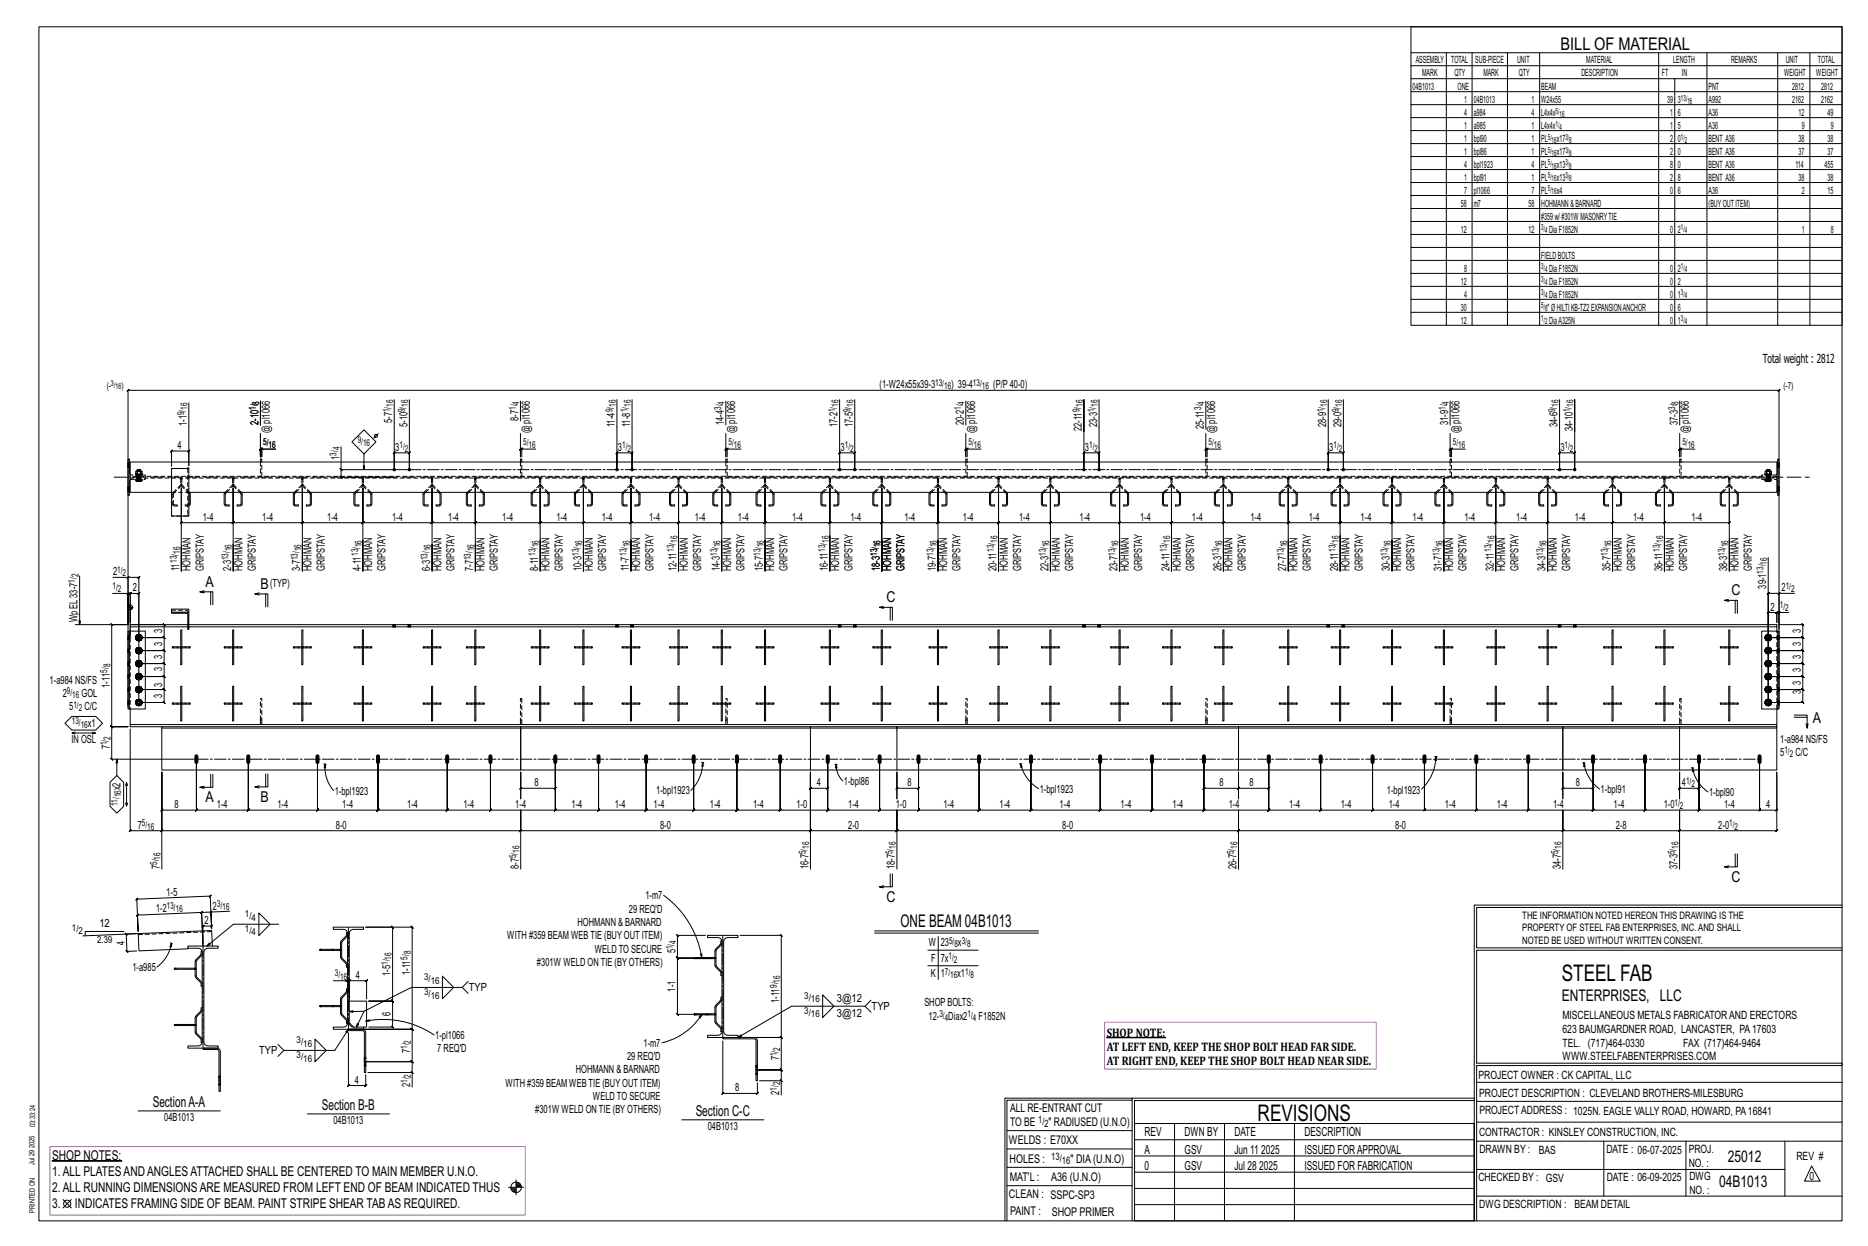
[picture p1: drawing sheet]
<svg xmlns="http://www.w3.org/2000/svg" width="914mm" height="610mm" viewBox="0 0 914 610" stroke-linecap="round" stroke-linejoin="round" font-family="sans-serif">
<defs><g id="words">
<g font-size="11.2">
<text x="764" y="480">STEEL FAB</text>
<text x="616" y="548">REVISIONS</text>
</g>
<g font-size="8.6">
<text x="764" y="24">BILL OF MATERIAL</text>
<text x="441" y="453">ONE BEAM 04B1013</text>
</g>
<g font-size="7.9">
<text x="765" y="490">ENTERPRISES, LLC</text>
<text x="846" y="569">25012</text>
<text x="842" y="581">04B1013</text>
</g>
<g font-size="7.3">
<text x="101" y="287">A</text>
<text x="128" y="288">B</text>
<text x="848" y="291">C</text>
<text x="434" y="295">C</text>
<text x="887" y="354">A</text>
<text x="101" y="392">A</text>
<text x="128" y="392">B</text>
<text x="848" y="431">C</text>
<text x="434" y="441">C</text>
<text x="75" y="542">SectionA-A</text>
<text x="158" y="543">Section B-B</text>
<text x="341" y="546">Section C-C</text>
</g>
<g font-size="6.6">
<text x="26" y="567">SHOP NOTES:</text>
<text x="26" y="575">1.ALL PLATESANDANGLESATTACHED SHALL BE CENTERED TO MAIN MEMBER U.N.O.</text>
<text x="26" y="583">2.ALL RUNNING DIMENSIONSARE MEASURED FROM LEFT END OF BEAM INDICATED THUS</text>
<text x="26" y="591">3.</text>
<text x="37" y="591">INDICATES FRAMING SIDE OF BEAM. PAINT STRIPE SHEAR TABAS REQUIRED.</text>
</g>
<g font-size="6.1">
<text x="863" y="178">Total weight : 2812</text>
<text x="542" y="507">SHOP NOTE:</text>
<text x="542" y="514">AT LEFT END, KEEP THE SHOP BOLT HEAD FAR SIDE.</text>
<text x="542" y="521">AT RIGHT END, KEEP THE SHOP BOLT HEAD NEAR SIDE.</text>
<text x="560" y="556">REV</text>
<text x="580" y="556">DWN BY</text>
<text x="604" y="556">DATE</text>
<text x="639" y="556">DESCRIPTION</text>
<text x="560" y="564">A</text>
<text x="580" y="564">GSV</text>
<text x="604" y="564">Jun 11</text>
<text x="617" y="564">2025</text>
<text x="639" y="564">ISSUED FORAPPROVAL</text>
<text x="560" y="572">0</text>
<text x="580" y="572">GSV</text>
<text x="604" y="572">Jul 28</text>
<text x="616" y="572">2025</text>
<text x="639" y="572">ISSUED FOR FABRICATION</text>
</g>
<g font-size="5.9">
<text x="494" y="560">WELDS : E70XX</text>
<text x="494" y="569">HOLES :</text>
<text x="524" y="569">&quot; DIA(U.N.O)</text>
<text x="494" y="578">MAT'L :</text>
<text x="515" y="578">A36 (U.N.O)</text>
<text x="494" y="586">CLEAN : SSPC-SP3</text>
<text x="495" y="595">PAINT :</text>
<text x="515" y="595">SHOP PRIMER</text>
</g>
<g font-size="5.8">
<text x="494" y="544">ALL RE-ENTRANT CUT</text>
<text x="494" y="551">TO BE</text>
<text x="513" y="551">&quot; RADIUSED (U.N.O)</text>
</g>
<g font-size="5.6">
<text x="765" y="499">MISCELLANEOUS METALS FABRICATORAND ERECTORS</text>
<text x="765" y="505">623 BAUMGARDNER ROAD, LANCASTER, PA17603</text>
<text x="765" y="512">TEL. (717)464-0330</text>
<text x="824" y="512">FAX (717)464-9464</text>
<text x="765" y="519">WWW.STEELFABENTERPRISES.COM</text>
<text x="724" y="528">PROJECT OWNER : CK CAPITAL, LLC</text>
<text x="724" y="537">PROJECT DESCRIPTION : CLEVELAND BROTHERS-MILESBURG</text>
<text x="724" y="545">PROJECTADDRESS : 1025N. EAGLE VALLY ROAD, HOWARD, PA16841</text>
<text x="724" y="556">CONTRACTOR : KINSLEY CONSTRUCTION, INC.</text>
<text x="724" y="564">DRAWN BY :</text>
<text x="753" y="564">BAS</text>
<text x="786" y="564">DATE : 06-07-2025</text>
<text x="827" y="564">PROJ.</text>
<text x="879" y="568">REV #</text>
<text x="827" y="571">NO. :</text>
<text x="724" y="578">CHECKED BY : GSV</text>
<text x="787" y="578">DATE : 06-09-2025</text>
<text x="827" y="578">DWG</text>
<text x="886" y="578">0</text>
<text x="827" y="584">NO. :</text>
<text x="724" y="591">DWG DESCRIPTION : BEAM DETAIL</text>
</g>
<g font-size="5.5">
<text x="431" y="190">(1-W24x55x39-3</text>
<text x="466" y="190">) 39-4</text>
<text x="486" y="190">(P/P40-0)</text>
<text x="91" y="208" transform="rotate(-90 91 208)">1-1</text>
<text x="126" y="208" transform="rotate(-90 126 208)">2-10</text>
<text x="192" y="207" transform="rotate(-90 192 207)">5-7</text>
<text x="199" y="209" transform="rotate(-90 199 209)">5-10</text>
<text x="254" y="206" transform="rotate(-90 254 206)">8-7</text>
<text x="301" y="209" transform="rotate(-90 301 209)">11-4</text>
<text x="308" y="209" transform="rotate(-90 308 209)">11-8</text>
<text x="354" y="208" transform="rotate(-90 354 208)">14-4</text>
<text x="410" y="209" transform="rotate(-90 410 209)">17-2</text>
<text x="417" y="209" transform="rotate(-90 417 209)">17-5</text>
<text x="472" y="208" transform="rotate(-90 472 208)">20-2</text>
<text x="537" y="209" transform="rotate(-90 537 209)">23-3</text>
<text x="649" y="209" transform="rotate(-90 649 209)">28-9</text>
<text x="657" y="209" transform="rotate(-90 657 209)">29-0</text>
<text x="709" y="208" transform="rotate(-90 709 208)">31-9</text>
<text x="762" y="209" transform="rotate(-90 762 209)">34-6</text>
<text x="821" y="208" transform="rotate(-90 821 208)">37-3</text>
<text x="132" y="212" transform="rotate(-90 132 212)">@ pl1066</text>
<text x="259" y="212" transform="rotate(-90 259 212)">@ pl1066</text>
<text x="360" y="212" transform="rotate(-90 360 212)">@ pl1066</text>
<text x="477" y="212" transform="rotate(-90 477 212)">@ pl1066</text>
<text x="530" y="211" transform="rotate(-90 530 211)">22-11</text>
<text x="589" y="210" transform="rotate(-90 589 210)">25-11</text>
<text x="595" y="212" transform="rotate(-90 595 212)">@ pl1066</text>
<text x="714" y="212" transform="rotate(-90 714 212)">@ pl1066</text>
<text x="770" y="211" transform="rotate(-90 770 211)">34-10</text>
<text x="827" y="212" transform="rotate(-90 827 212)">@ pl1066</text>
<text x="87" y="220">4</text>
<text x="193" y="221">3</text>
<text x="302" y="221">3</text>
<text x="411" y="221">3</text>
<text x="531" y="221">3</text>
<text x="651" y="221">3</text>
<text x="764" y="221">3</text>
<text x="166" y="225" transform="rotate(-90 166 225)">1</text>
<text x="99" y="255">1-4</text>
<text x="128" y="255">1-4</text>
<text x="160" y="255">1-4</text>
<text x="192" y="255">1-4</text>
<text x="219" y="255">1-4</text>
<text x="246" y="255">1-4</text>
<text x="272" y="255">1-4</text>
<text x="295" y="255">1-4</text>
<text x="318" y="255">1-4</text>
<text x="340" y="255">1-4</text>
<text x="361" y="255">1-4</text>
<text x="388" y="255">1-4</text>
<text x="416" y="255">1-4</text>
<text x="443" y="255">1-4</text>
<text x="471" y="255">1-4</text>
<text x="499" y="255">1-4</text>
<text x="528" y="255">1-4</text>
<text x="558" y="255">1-4</text>
<text x="583" y="255">1-4</text>
<text x="612" y="255">1-4</text>
<text x="641" y="255">1-4</text>
<text x="666" y="255">1-4</text>
<text x="691" y="255">1-4</text>
<text x="717" y="255">1-4</text>
<text x="742" y="255">1-4</text>
<text x="771" y="255">1-4</text>
<text x="799" y="255">1-4</text>
<text x="828" y="255">1-4</text>
<text x="55" y="281">2</text>
<text x="88" y="279" transform="rotate(-90 88 279)">11</text>
<text x="93" y="279" transform="rotate(-90 93 279)">HOHMAN</text>
<text x="100" y="279" transform="rotate(-90 100 279)">GRIPSTAY</text>
<text x="113" y="279" transform="rotate(-90 113 279)">2-3</text>
<text x="119" y="279" transform="rotate(-90 119 279)">HOHMAN</text>
<text x="125" y="279" transform="rotate(-90 125 279)">GRIPSTAY</text>
<text x="147" y="279" transform="rotate(-90 147 279)">3-7</text>
<text x="153" y="279" transform="rotate(-90 153 279)">HOHMAN</text>
<text x="159" y="279" transform="rotate(-90 159 279)">GRIPSTAY</text>
<text x="177" y="279" transform="rotate(-90 177 279)">4-11</text>
<text x="182" y="279" transform="rotate(-90 182 279)">HOHMAN</text>
<text x="189" y="279" transform="rotate(-90 189 279)">GRIPSTAY</text>
<text x="211" y="279" transform="rotate(-90 211 279)">6-3</text>
<text x="216" y="279" transform="rotate(-90 216 279)">HOHMAN</text>
<text x="223" y="279" transform="rotate(-90 223 279)">GRIPSTAY</text>
<text x="232" y="279" transform="rotate(-90 232 279)">7-7</text>
<text x="237" y="279" transform="rotate(-90 237 279)">HOHMAN</text>
<text x="244" y="279" transform="rotate(-90 244 279)">GRIPSTAY</text>
<text x="263" y="279" transform="rotate(-90 263 279)">8-11</text>
<text x="269" y="279" transform="rotate(-90 269 279)">HOHMAN</text>
<text x="275" y="279" transform="rotate(-90 275 279)">GRIPSTAY</text>
<text x="285" y="279" transform="rotate(-90 285 279)">10-3</text>
<text x="290" y="279" transform="rotate(-90 290 279)">HOHMAN</text>
<text x="297" y="279" transform="rotate(-90 297 279)">GRIPSTAY</text>
<text x="308" y="279" transform="rotate(-90 308 279)">11-7</text>
<text x="313" y="279" transform="rotate(-90 313 279)">HOHMAN</text>
<text x="320" y="279" transform="rotate(-90 320 279)">GRIPSTAY</text>
<text x="331" y="279" transform="rotate(-90 331 279)">12-11</text>
<text x="337" y="279" transform="rotate(-90 337 279)">HOHMAN</text>
<text x="343" y="279" transform="rotate(-90 343 279)">GRIPSTAY</text>
<text x="352" y="279" transform="rotate(-90 352 279)">14-3</text>
<text x="358" y="279" transform="rotate(-90 358 279)">HOHMAN</text>
<text x="364" y="279" transform="rotate(-90 364 279)">GRIPSTAY</text>
<text x="373" y="279" transform="rotate(-90 373 279)">15-7</text>
<text x="379" y="279" transform="rotate(-90 379 279)">HOHMAN</text>
<text x="386" y="279" transform="rotate(-90 386 279)">GRIPSTAY</text>
<text x="405" y="279" transform="rotate(-90 405 279)">16-11</text>
<text x="411" y="279" transform="rotate(-90 411 279)">HOHMAN</text>
<text x="417" y="279" transform="rotate(-90 417 279)">GRIPSTAY</text>
<text x="431" y="279" transform="rotate(-90 431 279)">18-3</text>
<text x="436" y="279" transform="rotate(-90 436 279)">HOHMAN</text>
<text x="443" y="279" transform="rotate(-90 443 279)">GRIPSTAY</text>
<text x="458" y="279" transform="rotate(-90 458 279)">19-7</text>
<text x="464" y="279" transform="rotate(-90 464 279)">HOHMAN</text>
<text x="470" y="279" transform="rotate(-90 470 279)">GRIPSTAY</text>
<text x="488" y="279" transform="rotate(-90 488 279)">20-11</text>
<text x="493" y="279" transform="rotate(-90 493 279)">HOHMAN</text>
<text x="500" y="279" transform="rotate(-90 500 279)">GRIPSTAY</text>
<text x="513" y="279" transform="rotate(-90 513 279)">22-3</text>
<text x="519" y="279" transform="rotate(-90 519 279)">HOHMAN</text>
<text x="525" y="279" transform="rotate(-90 525 279)">GRIPSTAY</text>
<text x="547" y="279" transform="rotate(-90 547 279)">23-7</text>
<text x="553" y="279" transform="rotate(-90 553 279)">HOHMAN</text>
<text x="559" y="279" transform="rotate(-90 559 279)">GRIPSTAY</text>
<text x="572" y="279" transform="rotate(-90 572 279)">24-11</text>
<text x="578" y="279" transform="rotate(-90 578 279)">HOHMAN</text>
<text x="585" y="279" transform="rotate(-90 585 279)">GRIPSTAY</text>
<text x="598" y="279" transform="rotate(-90 598 279)">26-3</text>
<text x="603" y="279" transform="rotate(-90 603 279)">HOHMAN</text>
<text x="610" y="279" transform="rotate(-90 610 279)">GRIPSTAY</text>
<text x="630" y="279" transform="rotate(-90 630 279)">27-7</text>
<text x="635" y="279" transform="rotate(-90 635 279)">HOHMAN</text>
<text x="642" y="279" transform="rotate(-90 642 279)">GRIPSTAY</text>
<text x="655" y="279" transform="rotate(-90 655 279)">28-11</text>
<text x="661" y="279" transform="rotate(-90 661 279)">HOHMAN</text>
<text x="667" y="279" transform="rotate(-90 667 279)">GRIPSTAY</text>
<text x="680" y="279" transform="rotate(-90 680 279)">30-3</text>
<text x="686" y="279" transform="rotate(-90 686 279)">HOHMAN</text>
<text x="692" y="279" transform="rotate(-90 692 279)">GRIPSTAY</text>
<text x="706" y="279" transform="rotate(-90 706 279)">31-7</text>
<text x="711" y="279" transform="rotate(-90 711 279)">HOHMAN</text>
<text x="718" y="279" transform="rotate(-90 718 279)">GRIPSTAY</text>
<text x="731" y="279" transform="rotate(-90 731 279)">32-11</text>
<text x="737" y="279" transform="rotate(-90 737 279)">HOHMAN</text>
<text x="743" y="279" transform="rotate(-90 743 279)">GRIPSTAY</text>
<text x="757" y="279" transform="rotate(-90 757 279)">34-3</text>
<text x="762" y="279" transform="rotate(-90 762 279)">HOHMAN</text>
<text x="769" y="279" transform="rotate(-90 769 279)">GRIPSTAY</text>
<text x="788" y="279" transform="rotate(-90 788 279)">35-7</text>
<text x="794" y="279" transform="rotate(-90 794 279)">HOHMAN</text>
<text x="800" y="279" transform="rotate(-90 800 279)">GRIPSTAY</text>
<text x="814" y="279" transform="rotate(-90 814 279)">36-11</text>
<text x="819" y="279" transform="rotate(-90 819 279)">HOHMAN</text>
<text x="826" y="279" transform="rotate(-90 826 279)">GRIPSTAY</text>
<text x="846" y="279" transform="rotate(-90 846 279)">38-3</text>
<text x="851" y="279" transform="rotate(-90 851 279)">HOHMAN</text>
<text x="858" y="279" transform="rotate(-90 858 279)">GRIPSTAY</text>
<text x="132" y="287">(TYP)</text>
<text x="65" y="289">2</text>
<text x="865" y="288" transform="rotate(-90 865 288)">39-1</text>
<text x="872" y="289">2</text>
<text x="867" y="299">2</text>
<text x="38" y="305" transform="rotate(-90 38 305)">Wp EL33-7</text>
<text x="79" y="310" transform="rotate(-90 79 310)">3</text>
<text x="881" y="310" transform="rotate(-90 881 310)">3</text>
<text x="79" y="316" transform="rotate(-90 79 316)">3</text>
<text x="881" y="316" transform="rotate(-90 881 316)">3</text>
<text x="79" y="323" transform="rotate(-90 79 323)">3</text>
<text x="881" y="323" transform="rotate(-90 881 323)">3</text>
<text x="79" y="328" transform="rotate(-90 79 328)">3</text>
<text x="881" y="329" transform="rotate(-90 881 329)">3</text>
<text x="24" y="334">1-a984 NS/FS</text>
<text x="881" y="335" transform="rotate(-90 881 335)">3</text>
<text x="31" y="341">2</text>
<text x="40" y="341">GOL</text>
<text x="54" y="337" transform="rotate(-90 54 337)">1-11</text>
<text x="79" y="342" transform="rotate(-90 79 342)">3</text>
<text x="79" y="336" transform="rotate(-90 79 336)">3</text>
<text x="881" y="340" transform="rotate(-90 881 340)">3</text>
<text x="34" y="347">5</text>
<text x="41" y="347">C/C</text>
<text x="43" y="356">x1</text>
<text x="35" y="364">IN OSL</text>
<text x="871" y="363">1-a984 NS/FS</text>
<text x="54" y="367" transform="rotate(-90 54 367)">7</text>
<text x="871" y="370">5</text>
<text x="879" y="370">C/C</text>
<text x="59" y="387" transform="rotate(-90 59 387)">x2</text>
<text x="164" y="389">1-bpl1923</text>
<text x="262" y="385">8</text>
<text x="321" y="389">1-bpl1923</text>
<text x="400" y="385">4</text>
<text x="413" y="384">1-bpl86</text>
<text x="444" y="385">8</text>
<text x="509" y="388">1-bpl1923</text>
<text x="597" y="385">8</text>
<text x="612" y="385">8</text>
<text x="679" y="389">1-bpl1923</text>
<text x="771" y="385">8</text>
<text x="784" y="388">1-bpl91</text>
<text x="823" y="385">4</text>
<text x="837" y="389">1-bpl90</text>
<text x="85" y="395">8</text>
<text x="106" y="395">1-4</text>
<text x="136" y="395">1-4</text>
<text x="168" y="395">1-4</text>
<text x="199" y="395">1-4</text>
<text x="227" y="395">1-4</text>
<text x="252" y="395">1-4</text>
<text x="280" y="395">1-4</text>
<text x="301" y="395">1-4</text>
<text x="320" y="395">1-4</text>
<text x="347" y="395">1-4</text>
<text x="369" y="395">1-4</text>
<text x="390" y="395">1-0</text>
<text x="415" y="395">1-4</text>
<text x="438" y="395">1-0</text>
<text x="462" y="395">1-4</text>
<text x="489" y="395">1-4</text>
<text x="519" y="395">1-4</text>
<text x="549" y="395">1-4</text>
<text x="574" y="395">1-4</text>
<text x="601" y="395">1-4</text>
<text x="631" y="395">1-4</text>
<text x="656" y="395">1-4</text>
<text x="680" y="395">1-4</text>
<text x="707" y="395">1-4</text>
<text x="733" y="395">1-4</text>
<text x="760" y="395">1-4</text>
<text x="790" y="395">1-4</text>
<text x="814" y="395">1-0</text>
<text x="844" y="395">1-4</text>
<text x="865" y="395">4</text>
<text x="67" y="405">7</text>
<text x="164" y="405">8-0</text>
<text x="323" y="405">8-0</text>
<text x="415" y="405">2-0</text>
<text x="520" y="405">8-0</text>
<text x="683" y="405">8-0</text>
<text x="791" y="405">2-8</text>
<text x="841" y="405">2-0</text>
<text x="78" y="425" transform="rotate(-90 78 425)">7</text>
<text x="254" y="425" transform="rotate(-90 254 425)">8-7</text>
<text x="396" y="425" transform="rotate(-90 396 425)">16-7</text>
<text x="438" y="425" transform="rotate(-90 438 425)">18-7</text>
<text x="605" y="425" transform="rotate(-90 605 425)">26-7</text>
<text x="764" y="425" transform="rotate(-90 764 425)">34-7</text>
<text x="821" y="425" transform="rotate(-90 821 425)">37-3</text>
<text x="82" y="438" transform="rotate(-2 82 438)">1-5</text>
<text x="316" y="440">1-m7</text>
<text x="76" y="446" transform="rotate(-2 76 446)">1-2</text>
<text x="104" y="445" transform="rotate(-2 104 445)">2</text>
<text x="308" y="446">29 REQ'D</text>
<text x="49" y="454">12</text>
<text x="100" y="452">2</text>
<text x="283" y="453">HOHMANN &amp; BARNARD</text>
<text x="248" y="459">WITH #359 BEAM WEBTIE (BUYOUT ITEM)</text>
<text x="61" y="462" transform="rotate(-92 61 462)">4</text>
<text x="291" y="466">WELD TO SECURE</text>
<text x="331" y="466" transform="rotate(-90 331 466)">5</text>
<text x="455" y="463">W</text>
<text x="460" y="463">23</text>
<text x="469" y="463">x</text>
<text x="263" y="473">#301W WELD ON TIE (BYOTHERS)</text>
<text x="456" y="471">F</text>
<text x="460" y="471">7x</text>
<text x="65" y="475">1-a985</text>
<text x="174" y="479">4</text>
<text x="191" y="477" transform="rotate(-90 191 477)">1-5</text>
<text x="201" y="477" transform="rotate(-90 201 477)">1-11</text>
<text x="456" y="478">K</text>
<text x="460" y="478">1</text>
<text x="469" y="478">x1</text>
<text x="229" y="485">TYP</text>
<text x="331" y="485" transform="rotate(-90 331 485)">1-1</text>
<text x="381" y="491" transform="rotate(-90 381 491)">1-11</text>
<text x="410" y="490">3@12</text>
<text x="191" y="497" transform="rotate(-90 191 497)">6</text>
<text x="410" y="497">3@12</text>
<text x="427" y="494">TYP</text>
<text x="452" y="492">SHOPBOLTS:</text>
<text x="455" y="499">12-</text>
<text x="464" y="499">Diax2</text>
<text x="479" y="499">F1852N</text>
<text x="213" y="508">1-pl1066</text>
<text x="127" y="516">TYP</text>
<text x="201" y="515" transform="rotate(-90 201 515)">7</text>
<text x="214" y="515">7 REQ'D</text>
<text x="315" y="512">1-m7</text>
<text x="307" y="519">29 REQ'D</text>
<text x="381" y="519" transform="rotate(-90 381 519)">7</text>
<text x="282" y="525">HOHMANN &amp; BARNARD</text>
<text x="174" y="530">4</text>
<text x="201" y="532" transform="rotate(-90 201 532)">2</text>
<text x="247" y="532">WITH #359 BEAM WEBTIE (BUYOUT ITEM)</text>
<text x="360" y="534">8</text>
<text x="290" y="538">WELD TO SECURE</text>
<text x="381" y="536" transform="rotate(-90 381 536)">2</text>
<text x="262" y="545">#301W WELD ON TIE (BYOTHERS)</text>
<text x="80" y="548">04B1013</text>
<text x="163" y="550">04B1013</text>
<text x="346" y="553">04B1013</text>
</g>
<g font-size="5">
<text x="745" y="450">THE INFORMATION NOTED HEREON THIS DRAWING IS THE</text>
<text x="745" y="456">PROPERTY OF STEEL FAB ENTERPRISES, INC.AND SHALL</text>
<text x="745" y="462">NOTED BE USED WITHOUT WRITTEN CONSENT.</text>
<text x="508" y="550">1/</text>
<text x="511" y="551">2</text>
<text x="515" y="568">13/</text>
<text x="520" y="570">16</text>
</g>
<g font-size="4.9">
<text x="693" y="31">ASSEMBLY</text>
<text x="710" y="31">TOTAL</text>
<text x="722" y="31">SUB-PIECE</text>
<text x="743" y="31">UNIT</text>
<text x="777" y="31">MATERIAL</text>
<text x="819" y="31">LENGTH</text>
<text x="847" y="31">REMARKS</text>
<text x="874" y="31">UNIT</text>
<text x="890" y="31">TOTAL</text>
<text x="696" y="37">MARK</text>
<text x="712" y="37">QTY</text>
<text x="726" y="37">MARK</text>
<text x="743" y="37">QTY</text>
<text x="774" y="37">DESCRIPTION</text>
<text x="814" y="37">FT</text>
<text x="823" y="37">IN</text>
<text x="873" y="37">WEIGHT</text>
<text x="889" y="37">WEIGHT</text>
<text x="691" y="44">04B1013</text>
<text x="714" y="44">ONE</text>
<text x="754" y="44">BEAM</text>
<text x="836" y="44">PNT</text>
<text x="877" y="44">2812</text>
<text x="891" y="44">2812</text>
<text x="717" y="50">1</text>
<text x="721" y="50">04B1013</text>
<text x="750" y="50">1</text>
<text x="754" y="50">W24x55</text>
<text x="816" y="50">39</text>
<text x="821" y="50">3</text>
<text x="836" y="50">A992</text>
<text x="877" y="50">2162</text>
<text x="891" y="50">2162</text>
<text x="717" y="57">4</text>
<text x="721" y="57">a984</text>
<text x="750" y="57">4</text>
<text x="754" y="57">L4x4x</text>
<text x="818" y="57">1</text>
<text x="821" y="57">6</text>
<text x="836" y="57">A36</text>
<text x="880" y="57">12</text>
<text x="895" y="57">49</text>
<text x="717" y="63">1</text>
<text x="721" y="63">a985</text>
<text x="750" y="63">1</text>
<text x="754" y="63">L4x4x</text>
<text x="818" y="63">1</text>
<text x="821" y="63">5</text>
<text x="836" y="63">A36</text>
<text x="882" y="63">9</text>
<text x="896" y="63">9</text>
<text x="717" y="69">1</text>
<text x="721" y="69">bpl90</text>
<text x="750" y="69">1</text>
<text x="754" y="69">PL</text>
<text x="762" y="69">x17</text>
<text x="818" y="69">2</text>
<text x="821" y="69">0</text>
<text x="836" y="69">BENT A36</text>
<text x="880" y="69">38</text>
<text x="895" y="69">38</text>
<text x="717" y="76">1</text>
<text x="721" y="76">bpl86</text>
<text x="750" y="76">1</text>
<text x="754" y="76">PL</text>
<text x="762" y="76">x17</text>
<text x="818" y="76">2</text>
<text x="821" y="76">0</text>
<text x="836" y="76">BENT A36</text>
<text x="880" y="76">37</text>
<text x="895" y="76">37</text>
<text x="717" y="82">4</text>
<text x="721" y="82">bpl1923</text>
<text x="750" y="82">4</text>
<text x="754" y="82">PL</text>
<text x="762" y="82">x13</text>
<text x="818" y="82">8</text>
<text x="821" y="82">0</text>
<text x="836" y="82">BENT A36</text>
<text x="879" y="82">114</text>
<text x="893" y="82">455</text>
<text x="717" y="88">1</text>
<text x="721" y="88">bpl91</text>
<text x="750" y="88">1</text>
<text x="754" y="88">PL</text>
<text x="762" y="88">x13</text>
<text x="818" y="88">2</text>
<text x="821" y="88">8</text>
<text x="836" y="88">BENT A36</text>
<text x="880" y="88">38</text>
<text x="895" y="88">38</text>
<text x="717" y="95">7</text>
<text x="721" y="95">pl1066</text>
<text x="750" y="95">7</text>
<text x="754" y="95">PL</text>
<text x="762" y="95">x4</text>
<text x="818" y="95">0</text>
<text x="821" y="95">6</text>
<text x="836" y="95">A36</text>
<text x="882" y="95">2</text>
<text x="895" y="95">15</text>
<text x="715" y="101">58</text>
<text x="721" y="101">m7</text>
<text x="748" y="101">58</text>
<text x="754" y="101">HOHMANN&amp;BARNARD</text>
<text x="836" y="101">(BUYOUTITEM)</text>
<text x="754" y="107">#359w/#301W MASONRYTIE</text>
<text x="715" y="114">12</text>
<text x="748" y="114">12</text>
<text x="758" y="114">DiaF1852N</text>
<text x="818" y="114">0</text>
<text x="821" y="114">2</text>
<text x="882" y="114">1</text>
<text x="896" y="114">8</text>
<text x="754" y="127">FIELDBOLTS</text>
<text x="717" y="133">8</text>
<text x="758" y="133">DiaF1852N</text>
<text x="818" y="133">0</text>
<text x="821" y="133">2</text>
<text x="715" y="139">12</text>
<text x="758" y="139">DiaF1852N</text>
<text x="818" y="139">0</text>
<text x="821" y="139">2</text>
<text x="717" y="146">4</text>
<text x="758" y="146">DiaF1852N</text>
<text x="818" y="146">0</text>
<text x="821" y="146">1</text>
<text x="715" y="152">30</text>
<text x="758" y="152">&quot;ØHILTIKB-TZ2EXPANSIONANCHOR</text>
<text x="818" y="152">0</text>
<text x="821" y="152">6</text>
<text x="715" y="158">12</text>
<text x="758" y="158">DiaA325N</text>
<text x="818" y="158">0</text>
<text x="821" y="158">1</text>
</g>
<g font-size="4.7">
<text x="52" y="190">(-</text>
<text x="60" y="190">)</text>
<text x="458" y="189">13/</text>
<text x="462" y="190">16</text>
<text x="476" y="189">13/</text>
<text x="481" y="190">16</text>
<text x="873" y="190">(-7)</text>
<text x="127" y="198" transform="rotate(-90 127 198)">8</text>
<text x="254" y="198" transform="rotate(-90 254 198)">4</text>
<text x="355" y="198" transform="rotate(-90 355 198)">4</text>
<text x="472" y="198" transform="rotate(-90 472 198)">4</text>
<text x="590" y="198" transform="rotate(-90 590 198)">4</text>
<text x="709" y="198" transform="rotate(-90 709 198)">4</text>
<text x="822" y="198" transform="rotate(-90 822 198)">8</text>
<text x="90" y="203" transform="rotate(-90 90 203)">9/</text>
<text x="92" y="201" transform="rotate(-90 92 201)">16</text>
<text x="125" y="201" transform="rotate(-90 125 201)">1/</text>
<text x="191" y="202" transform="rotate(-90 191 202)">1/</text>
<text x="192" y="199" transform="rotate(-90 192 199)">16</text>
<text x="198" y="202" transform="rotate(-90 198 202)">9/</text>
<text x="200" y="199" transform="rotate(-90 200 199)">16</text>
<text x="253" y="201" transform="rotate(-90 253 201)">1/</text>
<text x="300" y="202" transform="rotate(-90 300 202)">9/</text>
<text x="301" y="199" transform="rotate(-90 301 199)">16</text>
<text x="307" y="202" transform="rotate(-90 307 202)">1/</text>
<text x="309" y="199" transform="rotate(-90 309 199)">16</text>
<text x="353" y="201" transform="rotate(-90 353 201)">3/</text>
<text x="409" y="202" transform="rotate(-90 409 202)">1/</text>
<text x="410" y="199" transform="rotate(-90 410 199)">16</text>
<text x="416" y="202" transform="rotate(-90 416 202)">9/</text>
<text x="418" y="199" transform="rotate(-90 418 199)">16</text>
<text x="471" y="201" transform="rotate(-90 471 201)">1/</text>
<text x="528" y="202" transform="rotate(-90 528 202)">9/</text>
<text x="530" y="199" transform="rotate(-90 530 199)">16</text>
<text x="536" y="202" transform="rotate(-90 536 202)">1/</text>
<text x="537" y="199" transform="rotate(-90 537 199)">16</text>
<text x="588" y="201" transform="rotate(-90 588 201)">3/</text>
<text x="648" y="202" transform="rotate(-90 648 202)">1/</text>
<text x="650" y="199" transform="rotate(-90 650 199)">16</text>
<text x="655" y="202" transform="rotate(-90 655 202)">9/</text>
<text x="657" y="199" transform="rotate(-90 657 199)">16</text>
<text x="708" y="201" transform="rotate(-90 708 201)">1/</text>
<text x="761" y="202" transform="rotate(-90 761 202)">9/</text>
<text x="763" y="199" transform="rotate(-90 763 199)">16</text>
<text x="769" y="202" transform="rotate(-90 769 202)">1/</text>
<text x="770" y="199" transform="rotate(-90 770 199)">16</text>
<text x="820" y="201" transform="rotate(-90 820 201)">3/</text>
<text x="129" y="217">5/</text>
<text x="131" y="219">16</text>
<text x="166" y="220" transform="rotate(-90 166 220)">4</text>
<text x="175" y="217">9/</text>
<text x="178" y="218">16</text>
<text x="196" y="219">1/</text>
<text x="198" y="221">2</text>
<text x="256" y="217">5/</text>
<text x="259" y="219">16</text>
<text x="305" y="219">1/</text>
<text x="307" y="221">2</text>
<text x="357" y="217">5/</text>
<text x="359" y="219">16</text>
<text x="414" y="219">1/</text>
<text x="416" y="221">2</text>
<text x="474" y="217">5/</text>
<text x="477" y="219">16</text>
<text x="533" y="219">1/</text>
<text x="536" y="221">2</text>
<text x="592" y="217">5/</text>
<text x="594" y="219">16</text>
<text x="653" y="219">1/</text>
<text x="655" y="221">2</text>
<text x="711" y="217">5/</text>
<text x="714" y="219">16</text>
<text x="766" y="219">1/</text>
<text x="769" y="221">2</text>
<text x="824" y="217">5/</text>
<text x="826" y="219">16</text>
<text x="165" y="223" transform="rotate(-90 165 223)">3/</text>
<text x="114" y="270" transform="rotate(-90 114 270)">16</text>
<text x="147" y="270" transform="rotate(-90 147 270)">16</text>
<text x="177" y="268" transform="rotate(-90 177 268)">16</text>
<text x="211" y="270" transform="rotate(-90 211 270)">16</text>
<text x="232" y="270" transform="rotate(-90 232 270)">16</text>
<text x="264" y="268" transform="rotate(-90 264 268)">16</text>
<text x="285" y="268" transform="rotate(-90 285 268)">16</text>
<text x="308" y="268" transform="rotate(-90 308 268)">16</text>
<text x="332" y="266" transform="rotate(-90 332 266)">16</text>
<text x="353" y="268" transform="rotate(-90 353 268)">16</text>
<text x="374" y="268" transform="rotate(-90 374 268)">16</text>
<text x="406" y="266" transform="rotate(-90 406 266)">16</text>
<text x="431" y="268" transform="rotate(-90 431 268)">16</text>
<text x="459" y="268" transform="rotate(-90 459 268)">16</text>
<text x="488" y="266" transform="rotate(-90 488 266)">16</text>
<text x="514" y="268" transform="rotate(-90 514 268)">16</text>
<text x="547" y="268" transform="rotate(-90 547 268)">16</text>
<text x="573" y="266" transform="rotate(-90 573 266)">16</text>
<text x="598" y="268" transform="rotate(-90 598 268)">16</text>
<text x="630" y="268" transform="rotate(-90 630 268)">16</text>
<text x="655" y="266" transform="rotate(-90 655 266)">16</text>
<text x="681" y="268" transform="rotate(-90 681 268)">16</text>
<text x="706" y="268" transform="rotate(-90 706 268)">16</text>
<text x="732" y="266" transform="rotate(-90 732 266)">16</text>
<text x="757" y="268" transform="rotate(-90 757 268)">16</text>
<text x="789" y="268" transform="rotate(-90 789 268)">16</text>
<text x="814" y="266" transform="rotate(-90 814 266)">16</text>
<text x="846" y="268" transform="rotate(-90 846 268)">16</text>
<text x="86" y="275" transform="rotate(-90 86 275)">13/</text>
<text x="88" y="271" transform="rotate(-90 88 271)">16</text>
<text x="112" y="274" transform="rotate(-90 112 274)">13/</text>
<text x="146" y="274" transform="rotate(-90 146 274)">13/</text>
<text x="175" y="272" transform="rotate(-90 175 272)">13/</text>
<text x="209" y="274" transform="rotate(-90 209 274)">13/</text>
<text x="230" y="274" transform="rotate(-90 230 274)">13/</text>
<text x="262" y="272" transform="rotate(-90 262 272)">13/</text>
<text x="283" y="272" transform="rotate(-90 283 272)">13/</text>
<text x="307" y="272" transform="rotate(-90 307 272)">13/</text>
<text x="330" y="270" transform="rotate(-90 330 270)">13/</text>
<text x="351" y="272" transform="rotate(-90 351 272)">13/</text>
<text x="372" y="272" transform="rotate(-90 372 272)">13/</text>
<text x="404" y="270" transform="rotate(-90 404 270)">13/</text>
<text x="429" y="272" transform="rotate(-90 429 272)">13/</text>
<text x="457" y="272" transform="rotate(-90 457 272)">13/</text>
<text x="487" y="270" transform="rotate(-90 487 270)">13/</text>
<text x="512" y="272" transform="rotate(-90 512 272)">13/</text>
<text x="546" y="272" transform="rotate(-90 546 272)">13/</text>
<text x="571" y="270" transform="rotate(-90 571 270)">13/</text>
<text x="597" y="272" transform="rotate(-90 597 272)">13/</text>
<text x="628" y="272" transform="rotate(-90 628 272)">13/</text>
<text x="654" y="270" transform="rotate(-90 654 270)">13/</text>
<text x="679" y="272" transform="rotate(-90 679 272)">13/</text>
<text x="705" y="272" transform="rotate(-90 705 272)">13/</text>
<text x="730" y="270" transform="rotate(-90 730 270)">13/</text>
<text x="755" y="272" transform="rotate(-90 755 272)">13/</text>
<text x="787" y="272" transform="rotate(-90 787 272)">13/</text>
<text x="813" y="270" transform="rotate(-90 813 270)">13/</text>
<text x="844" y="272" transform="rotate(-90 844 272)">13/</text>
<text x="57" y="280">1/</text>
<text x="60" y="282">2</text>
<text x="863" y="281" transform="rotate(-90 863 281)">13/</text>
<text x="865" y="276" transform="rotate(-90 865 276)">16</text>
<text x="37" y="285" transform="rotate(-90 37 285)">1/</text>
<text x="38" y="282" transform="rotate(-90 38 282)">2</text>
<text x="55" y="288">1/</text>
<text x="58" y="290">2</text>
<text x="874" y="288">1/</text>
<text x="877" y="290">2</text>
<text x="871" y="297">1/</text>
<text x="874" y="299">2</text>
<text x="52" y="329" transform="rotate(-90 52 329)">5/</text>
<text x="54" y="327" transform="rotate(-90 54 327)">8</text>
<text x="33" y="340">9/</text>
<text x="35" y="341">16</text>
<text x="36" y="346">1/</text>
<text x="39" y="348">2</text>
<text x="35" y="354">13/</text>
<text x="39" y="356">16</text>
<text x="52" y="365" transform="rotate(-90 52 365)">1/</text>
<text x="54" y="362" transform="rotate(-90 54 362)">2</text>
<text x="873" y="369">1/</text>
<text x="876" y="370">2</text>
<text x="825" y="383">1/</text>
<text x="828" y="385">2</text>
<text x="58" y="394" transform="rotate(-90 58 394)">11/</text>
<text x="59" y="390" transform="rotate(-90 59 390)">16</text>
<text x="820" y="394">1/</text>
<text x="822" y="396">2</text>
<text x="69" y="404">5/</text>
<text x="72" y="406">16</text>
<text x="846" y="404">1/</text>
<text x="849" y="406">2</text>
<text x="253" y="420" transform="rotate(-90 253 420)">5/</text>
<text x="254" y="417" transform="rotate(-90 254 417)">16</text>
<text x="394" y="418" transform="rotate(-90 394 418)">5/</text>
<text x="396" y="415" transform="rotate(-90 396 415)">16</text>
<text x="437" y="418" transform="rotate(-90 437 418)">5/</text>
<text x="438" y="415" transform="rotate(-90 438 415)">16</text>
<text x="604" y="418" transform="rotate(-90 604 418)">5/</text>
<text x="606" y="415" transform="rotate(-90 606 415)">16</text>
<text x="763" y="418" transform="rotate(-90 763 418)">5/</text>
<text x="764" y="415" transform="rotate(-90 764 415)">16</text>
<text x="820" y="418" transform="rotate(-90 820 418)">5/</text>
<text x="822" y="415" transform="rotate(-90 822 415)">16</text>
<text x="77" y="423" transform="rotate(-90 77 423)">5/</text>
<text x="79" y="421" transform="rotate(-90 79 421)">16</text>
<text x="106" y="444" transform="rotate(-2 106 444)">3/</text>
<text x="82" y="445" transform="rotate(-2 82 445)">13/</text>
<text x="86" y="446" transform="rotate(-2 86 446)">16</text>
<text x="109" y="445" transform="rotate(-2 109 445)">16</text>
<text x="120" y="449">1/</text>
<text x="35" y="455">1/</text>
<text x="123" y="450">4</text>
<text x="38" y="457">2</text>
<text x="48" y="461" transform="rotate(-2 48 461)">2.39</text>
<text x="120" y="456">1/</text>
<text x="123" y="458">4</text>
<text x="331" y="462" transform="rotate(-90 331 462)">4</text>
<text x="465" y="462">5/</text>
<text x="471" y="462">3/</text>
<text x="201" y="467" transform="rotate(-90 201 467)">8</text>
<text x="329" y="464" transform="rotate(-90 329 464)">1/</text>
<text x="467" y="463">8</text>
<text x="473" y="463">8</text>
<text x="190" y="472" transform="rotate(-90 190 472)">1/</text>
<text x="192" y="469" transform="rotate(-90 192 469)">16</text>
<text x="200" y="470" transform="rotate(-90 200 470)">5/</text>
<text x="464" y="469">1/</text>
<text x="467" y="471">2</text>
<text x="164" y="478">3/</text>
<text x="167" y="479">16</text>
<text x="208" y="480">3/</text>
<text x="463" y="477">7/</text>
<text x="465" y="479">16</text>
<text x="473" y="477">1/</text>
<text x="475" y="479">8</text>
<text x="211" y="481">16</text>
<text x="380" y="483" transform="rotate(-90 380 483)">9/</text>
<text x="382" y="481" transform="rotate(-90 382 481)">16</text>
<text x="208" y="487">3/</text>
<text x="211" y="489">16</text>
<text x="394" y="489">3/</text>
<text x="397" y="490">16</text>
<text x="394" y="496">3/</text>
<text x="397" y="498">16</text>
<text x="460" y="498">3/</text>
<text x="474" y="498">1/</text>
<text x="462" y="499">4</text>
<text x="476" y="499">4</text>
<text x="145" y="510">3/</text>
<text x="148" y="512">16</text>
<text x="200" y="513" transform="rotate(-90 200 513)">1/</text>
<text x="201" y="511" transform="rotate(-90 201 511)">2</text>
<text x="382" y="514" transform="rotate(-90 382 514)">2</text>
<text x="145" y="518">3/</text>
<text x="148" y="519">16</text>
<text x="380" y="517" transform="rotate(-90 380 517)">1/</text>
<text x="201" y="527" transform="rotate(-90 201 527)">2</text>
<text x="200" y="530" transform="rotate(-90 200 530)">1/</text>
<text x="380" y="534" transform="rotate(-90 380 534)">1/</text>
<text x="382" y="531" transform="rotate(-90 382 531)">2</text>
</g>
<g font-size="4.2">
<text x="823" y="49">13/</text>
<text x="826" y="51">16</text>
<text x="761" y="56">5/</text>
<text x="763" y="57">16</text>
<text x="761" y="62">1/</text>
<text x="763" y="63">4</text>
<text x="758" y="68">5/</text>
<text x="760" y="70">16</text>
<text x="766" y="68">3/</text>
<text x="768" y="70">8</text>
<text x="823" y="68">1/</text>
<text x="825" y="70">2</text>
<text x="758" y="75">5/</text>
<text x="760" y="76">16</text>
<text x="766" y="75">3/</text>
<text x="768" y="76">8</text>
<text x="758" y="81">5/</text>
<text x="760" y="82">16</text>
<text x="766" y="81">3/</text>
<text x="768" y="82">8</text>
<text x="758" y="87">5/</text>
<text x="760" y="89">16</text>
<text x="766" y="87">3/</text>
<text x="768" y="89">8</text>
<text x="758" y="94">5/</text>
<text x="760" y="95">16</text>
<text x="754" y="113">3/</text>
<text x="823" y="113">1/</text>
<text x="756" y="114">4</text>
<text x="825" y="114">4</text>
<text x="754" y="132">3/</text>
<text x="823" y="132">1/</text>
<text x="756" y="133">4</text>
<text x="825" y="133">4</text>
<text x="754" y="138">3/</text>
<text x="756" y="140">4</text>
<text x="754" y="144">3/</text>
<text x="756" y="146">4</text>
<text x="823" y="144">3/</text>
<text x="825" y="146">4</text>
<text x="754" y="151">5/</text>
<text x="756" y="152">8</text>
<text x="754" y="157">1/</text>
<text x="756" y="159">2</text>
<text x="823" y="157">3/</text>
<text x="825" y="159">4</text>
</g>
<g font-size="4">
<text x="54" y="189">3/</text>
<text x="57" y="190">16</text>
</g>
<g font-size="3.7">
<text x="17" y="551" transform="rotate(-90 17 551)">03:33:24</text>
<text x="17" y="562" transform="rotate(-90 17 562)">2025</text>
<text x="17" y="570" transform="rotate(-90 17 570)">Jul 29</text>
<text x="17" y="593" transform="rotate(-90 17 593)">PRINTED ON</text>
</g>
</g></defs>
<g fill="#000" stroke="#000" stroke-width=".49">
<path d="M96 370h1v3a.7 .7 0 0 1-1 1 .7 .7 0 0 1-1-1zM121 370h1v3a.7 .7 0 0 1 0 1 .7 .7 0 0 1-1-1zM155 370h1v3a.7 .7 0 0 1-1 1 .7 .7 0 0 1 0-1zM185 370h1v3a.7 .7 0 0 1-1 1 .7 .7 0 0 1-1-1zM218 370h2v3a.7 .7 0 0 1-1 1 .7 .7 0 0 1-1-1zM240 370h1v3a.7 .7 0 0 1-1 1 .7 .7 0 0 1-1-1zM271 370h1l1 3a.7 .7 0 0 1-1 1 .7 .7 0 0 1-1-1zM292 370h2v3a.7 .7 0 0 1-1 1 .7 .7 0 0 1-1-1zM316 370h1v3a.7 .7 0 0 1-1 1 .7 .7 0 0 1 0-1zM339 370h1v3a.7 .7 0 0 1 0 1 .7 .7 0 0 1-1-1zM360 370h1v3a.7 .7 0 0 1 0 1 .7 .7 0 0 1-1-1zM381 370h2v3a.7 .7 0 0 1-1 1 .7 .7 0 0 1-1-1z"/>
<path d="M405 370h1v3a.7 .7 0 0 1-1 1 .7 .7 0 0 1-1-1zM430 370h1v3a.7 .7 0 0 1 0 1 .7 .7 0 0 1-1-1zM449 370h1v3a.7 .7 0 0 1 0 1 .7 .7 0 0 1-1-1zM479 370h1v3a.7 .7 0 0 1-1 1 .7 .7 0 0 1 0-1zM504 370h1v3a.7 .7 0 0 1 0 1 .7 .7 0 0 1-1-1zM538 370h1v3a.7 .7 0 0 1 0 1 .7 .7 0 0 1-1-1zM563 370h2v3a.7 .7 0 0 1-1 1 .7 .7 0 0 1-1-1zM589 370h1v3a.7 .7 0 0 1-1 1 .7 .7 0 0 1 0-1zM621 370h1v3a.7 .7 0 0 1-1 1 .7 .7 0 0 1-1-1zM646 370h1v3a.7 .7 0 0 1-1 1 .7 .7 0 0 1 0-1zM671 370h2v3a.7 .7 0 0 1-1 1 .7 .7 0 0 1-1-1zM697 370h1v3a.7 .7 0 0 1-1 1 .7 .7 0 0 1 0-1z"/>
<path d="M722 370h1v3a.7 .7 0 0 1 0 1 .7 .7 0 0 1-1-1zM748 370h1v3a.7 .7 0 0 1-1 1 .7 .7 0 0 1-1-1zM779 370h1l1 3a.7 .7 0 0 1-1 1 .7 .7 0 0 1-1-1zM805 370h1v3a.7 .7 0 0 1-1 1 .7 .7 0 0 1-1-1zM831 370h1v3a.7 .7 0 0 1 0 1 .7 .7 0 0 1-1-1zM861 370h1v3a.7 .7 0 0 1-1 1 .7 .7 0 0 1 0-1zM542 508h29zM26 568h34z"/>
<circle cx="193" cy="230" r=".6"/>
<circle cx="200" cy="230" r=".6"/>
<circle cx="302" cy="230" r=".6"/>
<circle cx="309" cy="230" r=".6"/>
<circle cx="411" cy="230" r=".6"/>
<circle cx="418" cy="230" r=".6"/>
<circle cx="531" cy="230" r=".6"/>
<circle cx="538" cy="230" r=".6"/>
<circle cx="650" cy="230" r=".6"/>
<circle cx="658" cy="230" r=".6"/>
<circle cx="763" cy="230" r=".6"/>
<circle cx="771" cy="230" r=".6"/>
</g>
<g fill="none" stroke="#000" stroke-width=".49">
<path d="M19 13h883v584h-883zM691 13h211v146h-211zM691 26h211M691 32h211M691 39h211M708 26v133M721 26v133M738 26v133M754 26v133M812 26v133M820 39v120M836 26v133"/>
<path d="M870 26v133M886 26v133M691 45h211M691 51h211M691 58h211M691 64h211M691 70h211M691 77h211M691 83h211M691 89h211M691 96h211M691 102h211"/>
<path d="M691 108h211M691 115h211M691 121h211M691 127h211M691 134h211M691 140h211M691 146h211M691 153h211M92 197v31v-7l1-1-1 1h-8v-1l-1 1h1v7M127 196v12M193 196v34v-8h-1l1-1v1h7l1-1-1 1v8v-34M255 196v10"/>
<path d="M302 196v34v-8h-1l1-1v1h7l1-1-1 1v8v-34M355 196v12M411 196v34v-8h-1l1-1v1h7l1-1-1 1v8v-34M473 196v12M538 196v34v-8v-1l-1 1h1h-7v-1l-1 1h1v8v-34v15M590 196v14M650 196v34v-8l1-1-1 1h8h-1l1-1v1v8v-34M710 196v12M763 196v34v-8l1-1-1 1h8h-1l1-1v1v8v-34v15M822 196v12M127 212v12v-4l1-1-1 1h1M129 219l-1 1z"/>
<path d="M135 220h-7v4M167 219v11h33M172 216l6-6 6 6-6 6zM185 212l-2 2M255 212v12v-4h-1l1-1v1M255 220l1-1-1 1zM262 220h-7v4M355 212v12v-4l1-1-1 1h1M356 220v-1l-1 1zM363 220h-7v4M473 212v12v-4h-1l1-1v1M474 219l-1 1z"/>
<path d="M480 220h-7v4M590 212v12v-4l1-1-1 1h1M591 220v-1l-1 1zM598 220h-7v4M710 212v12v-4h-1l1-1v1h1M711 220v-1l-1 1zM717 220h-6v4M822 212v12v-4l1-1-1 1h1M830 220h-7v4M63 238h.1M63 229h.1M63 227h.1"/>
<path d="M64 234h-1v8l1-7M64 232l-1-7v8h1M66 232h4zM66 235h1zM66 232v-2h1v2M66 235l1 1M67 235v1M67 232h.1M67 233h.1M67 234h.1M67 235h.1M67 236v-1h2v1"/>
<path d="M67 235h1M68 236l1-1v1M69 235h-1v1M69 232v-2h-2h2v2M69 232h.1M69 233h.1M69 234h.1M69 235h.1M69 235l-1 1M84 229h8v23h-8zM84 229h8M114 239v40v-13"/>
<path d="M127 226v-1h1v1M148 239v40v-13M166 229l1 1zM167 230v3h-1l1 1v-1h26M178 239v40v-15M178 222v8M212 239v40v-13M233 239v40v-13M255 226v-1v1M264 239v40v-15M286 239v40v-15M309 239v40v-15"/>
<path d="M332 239v40v-17M353 239v40v-15M355 226v-1h1v1M374 239v40v-15M406 239v40v-17M432 239v40zM459 239v40v-15M473 226v-1v1M489 239v40v-17M514 239v40v-15M548 239v40v-15M573 239v40v-17"/>
<path d="M590 226v-1h1v1M599 239v40v-15M631 239v40v-15M656 239v40v-17M681 239v40v-15M707 239v40v-15M710 226v-1h1v1M732 239v40v-17M758 239v40v-15M789 239v40v-15M815 239v40v-17M822 226v-1h1v1"/>
<path d="M822 220l1-1zM864 232h3zM864 235h.1M864 232v-2h1v2M864 235l1 1M864 235h1h-1l1 1M865 232h.1M865 233h.1M865 234h.1M865 235h.1M865 236v-1h2l-1 1M865 235h1"/>
<path d="M866 236l1-1-1 1M866 235l-1 1M866 232v-2h-1h1h1v2M866 232h.1M866 233h.1M866 234h.1M866 235h.1M867 235h.1M867 235l-1 1M870 234h1v8h-1v-7M870 232v-7h1v8h-1M870 238h.1"/>
<path d="M870 229h.1M870 227h.1M871 238h.1M871 229h.1M871 227h.1M63 240h.1M84 241h-20v-15h806v15h-778M92 241h.1M92 241v6M93 241v1v5h-1M110 241v1v5l2 1v-1h-2v-5l1-1M117 241l1 1v5h-2v1l2-1 1-5-1-1"/>
<path d="M144 241v1v5l2 1v-1h-2v-5l1-1M151 241l1 1v5h-2v1l2-1v-5v-1M174 241l-1 1v5l3 1v-1h-2v-5v-1M181 241l1 1v5h-2v1l2-1v-5v-1M208 241l-1 1v5l3 1v-1h-2v-5v-1M215 241v1v5h-2v1l3-1v-5l-1-1M229 241l-1 1v5l3 1v-1h-2v-5v-1M236 241l1 1v5h-2v1l2-1v-5v-1M260 241v1v5l2 1v-1h-1v-5v-1M268 241v1v5h-2v1l3-1v-5l-1-1M282 241l-1 1v5l3 1v-1h-2v-5v-1M289 241v1v5h-1v1l2-1v-5v-1"/>
<path d="M305 241l-1 1 1 5 2 1v-1h-2v-5M305 242h.1M306 241l-1 1M312 241l1 1v5h-2v1l2-1v-5v-1M328 241v1v5l2 1v-1h-2v-5l1-1M335 241l1 1v5h-2v1l2-1 1-5-1-1M349 241v1v5l2 1v-1h-2v-5l1-1M357 241v1v5h-2v1l3-1v-5l-1-1M371 241l-1 1v5l3 1v-1h-2v-5v-1M378 241v1v5h-2v1l3-1v-5l-1-1M402 241v1v5l2 1v-1h-2v-5l1-1M409 241l1 1v5h-2v1l3-1v-5l-1-1"/>
<path d="M428 241l-1 1v5l3 1v-1h-2v-5v-1M435 241l1 1v5h-2v1l2-1v-5v-1M455 241v1v5l2 1v-1h-2v-5l1-1M462 241l1 1v5h-2v1l2-1 1-5-1-1M485 241l-1 1 1 5 2 1v-1h-2v-5l1-1M492 241l1 1v5h-2v1l2-1v-5v-1M510 241v1v5l2 1v-1h-2v-5l1-1M517 241l1 1v5h-2v1l2-1 1-5-1-1M544 241v1v5l2 1v-1h-2v-5l1-1M551 241l1 1v5h-2v1l2-1v-5v-1M570 241l-1 1v5l2 1v-1h-1v-5v-1M577 241v1v5h-2v1l3-1v-5l-1-1"/>
<path d="M595 241l-1 1 1 5 2 1v-1h-2v-5l1-1M602 241l1 1v5h-2v1l2-1v-5v-1M627 241l-1 1v5l3 1v-1h-2v-5M627 242h.1M627 241v1M634 241v1v5h-1v1l2-1v-5v-1M652 241v1v5l2 1v-1h-2v-5M652 242h.1M653 241l-1 1M659 241l1 1v5h-2v1l2-1v-5v-1M677 241v1v5l2 1v-1h-1v-5M678 242h.1"/>
<path d="M678 241v1M685 241v1v5h-2v1l3-1v-5l-1-1M703 241l-1 1 1 5 2 1v-1h-2v-5M703 242h.1M704 241l-1 1M710 241l1 1v5h-2v1l2-1v-5v-1M728 241v1v5l2 1v-1h-2v-5M728 242h.1M729 241l-1 1M735 241l1 1v5h-2v1l2-1 1-5-1-1M754 241l-1 1v5l3 1v-1h-2v-5M754 242h.1"/>
<path d="M754 241v1M761 241v1v5h-1v1l2-1v-5v-1M785 241v1v5l2 1v-1h-2v-5l1-1M793 241v1v5h-2v1l3-1v-5l-1-1M811 241l-1 1v5l3 1v-1h-2v-5l1-1M818 241l1 1v5h-2v1l2-1v-5v-1M843 241l-1 1v5l3 1v-1h-2v-5M843 242h.1M843 241v1M850 241v1v5h-2v1l3-1v-5l-1-1M870 240h.1M871 240h.1"/>
<path d="M847 264v15v-40v17v-1l-1 1h1h-32v-1l-1 1h1v-17v17v-1l-1 1h1h-26l1-1-1 1v-17v17l1-1-1 1h-31v-1l-1 1h1v-17v17v-1l-1 1h1h-26l1-1-1 1v-17v17l1-1-1 1h-25v-1l-1 1h1v-17v17v-1l-1 1h1h-26l1-1-1 1v-17v17l1-1-1 1h-25l1-1-1 1v-17v17l1-1-1 1h-25v-1l-1 1h1v-17v17v-1l-1 1h1h-32v-1l-1 1h1v-17v17v-1l-1 1h1h-26l1-1-1 1v-17v17l1-1-1 1h-25l1-1-1 1v-17v17l1-1-1 1h-34l1-1-1 1v-17v17l1-1-1 1h-25v-1l-1 1h1v-17v17v-1l-1 1h1h-30l1-1-1 1v-17v17l1-1-1 1h-27v-1l-1 1h1v-17v17v-1l-1 1h1h-26l1-1-1 1v-17v17l1-1-1 1h-32l1-1-1 1v-17v17l1-1-1 1h-21l1-1-1 1v-17v17l1-1-1 1h-21l1-1-1 1v-17v17l1-1-1 1h-23v-1l-1 1h1v-17v17v-1l-1 1h1h-23v-1l-1 1h1v-17v17v-1l-1 1h1h-22l1-1-1 1v-17v17l1-1-1 1h-31v-1l-1 1h1v-17v17v-1l-1 1h1h-21v-1l-1 1h1v-17v17v-1l-1 1h1h-34v-1l-1 1h1v-17v17v-1l-1 1h1h-30l1-1-1 1v-17v17l1-1-1 1h-34l1-1-1 1v-17v17l1-1-1 1h-25v-1l-1 1h1v-17v40v-12M866 273v71v-54l-1 1 1-1h5M39 282v24M55 282h8v24v-16h-8M62 283l1-1zM62 291l1-1zM62 297h3M63 282h5l-1 1 1-1v62h12h1l-1-1v1v-7l1 1-1-1h-12h12l1 1-1-1v-6l1 1-1-1h-12h12l1 1-1-1v-6h1l-1-1v1h-12h12h1l-1-1v1v-7l1 1-1-1h-12h12l1 1-1-1v-6h1l-1-1v1h-12v-22l-1 1 1-1h-4l-1 1 1-1v15v-9M63 290h1l-1 1 1-1v22M63 297h.1M63 296v1M64 296v1"/>
<path d="M64 297v1M65 297v1M84 300h8v8v-8h-8v-2h8v2M100 290h-2h6v6M100 289l-2 1M103 290v6M125 291h6v6M127 290l-2 1h2M130 291v6M432 297h-2M433 298l-3-1h7v6M436 297v6"/>
<path d="M844 294h6v6M846 293l-2 1h2M849 294v6M870 291l1-1zM871 300h-1v-1l-1 1h1v5v-5v-1l-1 1h1h-4v-1l-1 1h1v12M876 300h-5v8M878 290h-7v16h11v-1l1 1h-1v6v-1l1 1h-1h-16h16v-1l1 1h-1v6l1 1-1-1h-16h16l1 1-1-1v7v-1l1 1h-1h-16h16v-1l1 1h-1v6l1 1-1-1h-16h16l1 1-1-1v6l1 1-1-1h-16h16l1 1-1-1v7v-1l1 1h-1h-16M37 306h26h-8l-1-1 1 1v50l-1-1 1 1h8h-8l-1-1 1 1v15h-1l1 1v-1h40M63 309v38zM63 309h8v38h-8M64 307v2M65 306h15v-1l1 1h-1v6v-1l1 1h-1h-12"/>
<path d="M66 312h1M66 318h1M67 318h.1M67 311v1M67 319v1M67 313h.1M67 318v1M67 312v1M67 318v-1l-1 1 1 1M67 312v-1l-1 1 1 1v-1M67 319l1 1M67 313h1"/>
<path d="M67 317h.1M67 311h.1M68 319l1 1M68 313h1M68 317l-1 1M68 317h1v1M68 310l-1 1M68 311h1M68 317l1 1v1M68 311l1 1v1M69 317h-1M69 311h-1"/>
<path d="M69 319v1l-1-1M69 313h-1M69 319h.1M69 312v1M69 318l-1 1M69 312l-1 1M69 317v1M69 311v1M69 318h.1M87 317v-1l-3 1h7M87 316l6 1h-2v-1M88 316v-8h1v8"/>
<path d="M88 317v8h1v-8M89 316v1M92 306h-28v1h28M92 306h778v1h-778M112 316l7 1h-3v-1M112 317v-1l-2 1h6M114 316v-8v8M114 317v8v-8M114 316v1M146 317v-1l-2 1h4M146 316h2M148 316v-8v8"/>
<path d="M148 317v8v-8M148 316l4 1h-2v-1M148 316v1M148 317h2M176 317v-1l-3 1h5M176 316h2M177 316v-8h1v8M177 317v8h1v-8M178 316l4 1h-2v-1M178 316v1M178 317h2M192 306h.1"/>
<path d="M192 307h.1M194 306h.1M194 307h.1M200 306h.1M200 307h.1M201 306h.1M201 307h.1M210 317v-1l-3 1h5M210 316h2M211 316v-8h1v8M211 317v8h1v-8M212 316l4 1h-3v-1"/>
<path d="M212 317h1M212 316v1M231 317v-1l-3 1h5M231 316h2M232 316v-8h1v8M232 317v8h1v-8M233 316l4 1h-2v-1M233 316v1M233 317h2M262 317v-1l-2 1h4M262 316h2M264 316v-8h1v8"/>
<path d="M264 317v8h1v-8M264 316l5 1h-3v-1M264 317h2M264 316v1M284 317v-1l-3 1h5M284 316h2M285 316v-8h1v8M285 317v8h1v-8M286 316l4 1h-2v-1M286 317h2M286 316v1M301 306h.1"/>
<path d="M301 307h.1M303 306h.1M303 307h.1M307 316l6 1h-2v-1M307 317v-1l-3 1h5M309 316v-8v8M309 317v8v-8M309 306h.1M309 307h.1M309 317h2M309 316v1M310 306h.1"/>
<path d="M310 307h.1M330 316v1M332 316v-8v8M332 317v8v-8M332 316v1M334 316v1h3h-9h6M351 316l7 1h-3v-1M351 317v-1l-2 1h6M353 316v-8h1v8M353 317v8h1v-8M353 316v1M373 316l6 1h-3v-1"/>
<path d="M373 317v-1l-3 1h6M374 316v-8h1v8M374 317v8h1v-8M374 316v1M404 316l7 1h-3v-1M404 317v-1l-2 1h6M406 316v-8v8M406 317v8v-8M406 316v1M410 306h.1M410 307h.1M412 306h.1"/>
<path d="M412 307h.1M418 306h.1M418 307h.1M419 306h.1M419 307h.1M430 317v-1l-3 1h7M430 316l6 1h-2v-1M431 316v-8h1v8M431 317v8h1v-8M432 316v1M457 317v-1l-2 1h6M457 316l7 1h-3v-1"/>
<path d="M459 316v-8v8M459 317v8v-8M459 316v1M487 317v-1l-3 1h7M487 316l6 1h-2v-1M489 316v-8v8M489 317v8v-8M489 316v1M512 317v-1l-2 1h6M512 316l7 1h-3v-1M514 316v-8v8M514 317v8v-8"/>
<path d="M514 316v1M530 306h.1M530 307h.1M531 306h.1M531 307h.1M537 306h.1M537 307h.1M539 306h.1M539 307h.1M546 317v-1l-2 1h4M546 316h2M548 316v-8v8"/>
<path d="M548 317v8v-8M548 316l4 1h-2v-1M548 316v1M548 317h2M571 317v-1l-2 1h4M571 316h2M573 316v-8h1v8M573 317v8h1v-8M573 316l5 1h-3v-1M573 316v1M573 317h2M597 317v-1l-3 1h5"/>
<path d="M597 316h2M599 316v-8v8M599 317v8v-8M599 316l4 1h-2v-1M599 317h2M599 316v1M629 317v-1l-3 1h5M629 316h2M630 316v-8h1v8M630 317v8h1v-8M631 316l4 1h-2v-1M631 316v1"/>
<path d="M631 317h2M650 306h.1M650 307h.1M651 306h.1M651 307h.1M654 317v-1l-2 1h4M654 316h2M656 316v-8v8M656 317v8v-8M656 316l4 1h-2v-1M656 317h2M656 316v1"/>
<path d="M657 306h.1M657 307h.1M658 306h.1M658 307h.1M679 317v-1l-2 1h4M679 316h2M681 316v-8h1v8M681 317v8h1v-8M681 316l5 1h-3v-1M681 317h2M681 316v1M705 317v-1l-3 1h5"/>
<path d="M705 316h2M707 316v-8v8M707 317v8v-8M707 316l4 1h-2v-1M707 317h2M707 316v1M730 317v-1l-2 1h4M730 316h2M732 316v-8v8M732 317v8v-8M732 316l5 1h-3v-1M732 317h2"/>
<path d="M732 316v1M756 317v-1l-3 1h5M756 316h2M757 316v-8h1v8M757 317v8h1v-8M758 316l4 1h-2v-1M758 317h2M758 316v1M763 306h.1M763 307h.1M764 306h.1M764 307h.1"/>
<path d="M770 306h.1M770 307h.1M771 306h.1M771 307h.1M787 317v-1l-2 1h4M787 316h2M789 316v-8h1v8M789 317v8h1v-8M789 316l5 1h-3v-1M789 317h2M789 316v1M813 317v-1l-3 1h5"/>
<path d="M813 316h2M814 316v-8h1v8M814 317v8h1v-8M815 316l4 1h-2v-1M815 317h2M815 316v1M845 317v-1l-3 1h5M845 316h2M846 316v-8h1v8M846 317v8h1v-8M847 316l4 1h-3v-1M847 317h1"/>
<path d="M847 316v1M864 312h1M864 318h1M864 311l1 1M864 313h1M864 319l1 1M865 312l-1 1M865 318l-1 1M865 312l-1-1v1v1l1-1M865 318l-1-1v1v1h1M865 313h1M865 319l1 1"/>
<path d="M865 311h-1M865 317h-1M866 310l-1 1M866 311h1h-1M866 317l-1 1M866 317h1l-1 1M866 311l1 1v1M866 317l1 1v1M866 311h-1M866 317h-1M866 313h1h-1M866 319h1l-1 1v-1"/>
<path d="M866 312l1 1M866 319h1M867 312l-1 1M867 318l-1 1M867 311l-1 1M867 317v1h-1M867 311v1M867 318h.1M870 307v2M870 309h1v38h-1zM870 309h-8v38h8M870 300l1-1z"/>
<path d="M66 325h1M66 331h1M66 337h1M67 337h.1M67 330v1M67 324v1M67 338v1M67 332h.1M67 326h.1M67 337v1M67 331v1M67 325h.1"/>
<path d="M67 337v-1l-1 1 1 1M67 331v-1l-1 1 1 1v-1M67 324l-1 1 1 1v-1M67 338l1 1M67 332l1 1M67 325l1 1M67 336h.1M67 330h.1M67 323v1M68 338l1 1M68 332h1M68 326h1"/>
<path d="M68 336l-1 1M68 336h1v1M68 329l-1 1M68 330h1M68 323l-1 1M68 324l1-1v1M68 336l1 1v1M68 330l1 1v1M68 324l1 1M69 336h-1M69 330h-1M69 323l-1 1"/>
<path d="M69 338v1l-1-1M69 332h-1M69 325v1h-1M69 338h.1M69 331v1M69 325v1M69 337l-1 1M69 331l-1 1M69 325l-1 1M69 336v1M69 330v1M69 324h.1"/>
<path d="M69 337h.1M69 324v1M864 325h1M864 331h1M864 337h1M864 324l1 1M864 330l1 1M864 326h1M864 332h1M864 338l1 1M865 325h-1M865 331l-1 1"/>
<path d="M865 337l-1 1M865 324h-1v1v1l1-1M865 331l-1-1v1v1l1-1M865 337l-1-1v1v1h1M865 325l1 1M865 332l1 1M865 338l1 1M865 323l-1 1M865 330h-1M865 336h-1M865 326h1M865 332h1"/>
<path d="M866 323l-1 1M866 324v-1l1 1h-1M866 329l-1 1M866 330h1h-1M866 336l-1 1M866 336h1l-1 1M866 324l1 1M866 330l1 1v1M866 336l1 1v1M866 330h-1M866 336h-1M866 325l1 1h-1"/>
<path d="M866 332h1h-1M866 338h1l-1 1v-1M866 325h1v1M866 331l1 1M866 338h1M867 325l-1 1M867 331l-1 1M867 337l-1 1M867 324h-1M867 330l-1 1M867 336v1h-1M867 324v1"/>
<path d="M867 330v1M867 337h.1M32 354l3-3h12l3 3-3 3h-12zM35 359h12h-2M37 358l-2 1h2M45 358l2 1M63 346v-155h-1l1-1v1h808h-1l1-1v1v155M64 354h806v2h-806zM64 357v49l-1 1 1-1h15v1l1-1h-1v-28v18v1l1-1h-1h17v1l1-1h-1v-25v25v1l1-1h-1h26l-1 1 1-1v-25v25l-1 1 1-1h33v1l1-1h-1v-25v25v1l1-1h-1h30v1l1-1h-1v-25v25v1l1-1h-1h34l-1 1 1-1v-25v25l-1 1 1-1h21v1l1-1h-1v-25v25v1l1-1h-1h32l-1 1 1-1v-25v25l-1 1 1-1h21l-1 1 1-1v-25v25l-1 1 1-1h23v1l1-1h-1v-25v25v1l1-1h-1h24l-1 1 1-1v-25v25l-1 1 1-1h21l-1 1 1-1v-25v25l-1 1 1-1h21l-1 1 1-1v-25v25l-1 1 1-1h23v1l1-1h-1v-25v25v1l1-1h-1h26l-1 1 1-1v-25v25l-1 1 1-1h19l-1 1 1-1v-25v25l-1 1 1-1h29v1l1-1h-1v-25v25v1l1-1h-1h26l-1 1 1-1v-25v25l-1 1 1-1h34l-1 1 1-1v-25v25l-1 1 1-1h25l-1 1 1-1v-25v25l-1 1 1-1h25v1l1-1h-1v-25v25v1l1-1h-1h32v1l1-1h-1v-25v25v1l1-1h-1h25v1l1-1h-1v-25v25v1l1-1h-1h26l-1 1 1-1v-25v25l-1 1 1-1h25v1l1-1h-1v-25v25v1l1-1h-1h26l-1 1 1-1v-25v25l-1 1 1-1h25v1l1-1h-1v-25v25v1l1-1h-1h32l-1 1 1-1v-25v25l-1 1 1-1h25v1l1-1h-1v-25v25v1l1-1h-1h27l-1 1 1-1v-25v25l-1 1 1-1h29v1l1-1h-1v-25v25v1l1-1h-1h9l-1 1 1-1v-18v28l-1 1 1-1h-48h1l-1 1v-1v-10v10h1l-1 1v-1h-57h1l-1 1v-1v-10v10h1l-1 1v-1h-159h1l-1 1v-1v-10v10h1l-1 1v-1h-167h1l-1 1v-1v-10v10h1l-1 1v-1h-42l-1 1 1-1v-28v28l-1 1 1-1h-142l-1 1 1-1v-10v10l-1 1 1-1h-176h1l-1 1v-1v-28v47M64 347v7M66 344h1M67 343v1"/>
<path d="M67 345h.1M67 344h.1M67 343l-1 1 1 1v-1M67 344l1 1M67 342v1M68 345h1M68 342l-1 1M68 343l1-1v1M68 343l1 1M69 342l-1 1M69 344v1h-1M69 344v1"/>
<path d="M69 344l-1 1M69 343h.1M69 343v1M79 356h176v21h-176v-21M87 344h-3h7M87 344h6h-2M88 344v-8h1v8M88 344v9h1v-9M89 344h.1M112 344h-2h6M112 344h7h-3M114 344v-8v8"/>
<path d="M114 344v9v-9M114 344h.1M146 344h-2h4M146 344h2M148 344v-8v8M148 344v9v-9M148 344h4h-2M148 344h.1M148 344h2M176 344h-3h5M176 344h2M177 344v-8h1v8"/>
<path d="M177 344v9h1v-9M178 344h4h-2M178 344h.1M178 344h2M210 344h-3h5M210 344h2M211 344v-8h1v8M211 344v9h1v-9M212 344h4h-3M212 344h.1M212 344h1M231 344h-3h5"/>
<path d="M231 344h2M232 344v-8h1v8M232 344v9h1v-9M233 344h4h-2M233 344h.1M233 344h2M262 344h-2h4M262 344h2M264 344v-8h1v8M264 344v9h1v-9M264 344h5h-3M264 344h.1"/>
<path d="M264 344h2M284 344h-3h5M284 344h2M285 344v-8h1v8M285 344v9h1v-9M286 344h4h-2M286 344h.1M286 344h2M307 344h6h-2M307 344h-3h5M309 344v-8v8M309 344v9v-9"/>
<path d="M309 344h.1M309 344h2M330 344h7h-3M330 344h-2h6M332 344v-8v8M332 344v9v-9M332 344h.1M351 344h7h-3M351 344h-2h6M353 344v-8h1v8M353 344v9h1v-9M353 344h.1"/>
<path d="M373 344h6h-3M373 344h-3h6M374 344v-8h1v8M374 344v9h1v-9M374 344h.1M397 356h-142v21h142v-21h42h167v21h-167v-21M404 344h7h-3M404 344h-2h6M406 344v-8v8M406 344v9v-9M406 344h.1M430 344h-3h7"/>
<path d="M430 344h6h-2M431 344v-8h1v8M431 344v9h1v-9M432 344h.1M457 344h-2h6M457 344h7h-3M459 344v-8v8M459 344v9v-9M459 344h.1M487 344h-3h7M487 344h6h-2M489 344v-8v8"/>
<path d="M489 344v9v-9M489 344h.1M512 344h-2h6M512 344h7h-3M514 344v-8v8M514 344v9v-9M514 344h.1M546 344h-2h4M546 344h2M548 344v-8v8M548 344v9v-9M548 344h4h-2"/>
<path d="M548 344h.1M548 344h2M571 344h-2h4M571 344h2M573 344v-8h1v8M573 344v9h1v-9M573 344h5h-3M573 344h.1M573 344h2M597 344h-3h5M597 344h2M599 344v-8v8"/>
<path d="M599 344v9v-9M599 344h4h-2M599 344h.1M599 344h2M606 356h159v21h-159zM629 344h-3h5M629 344h2M630 344v-8h1v8M630 344v9h1v-9M631 344h4h-2M631 344h.1M631 344h2"/>
<path d="M654 344h-2h4M654 344h2M656 344v-8v8M656 344v9v-9M656 344h4h-2M656 344h.1M656 344h2M679 344h-2h4M679 344h2M681 344v-8h1v8M681 344v9h1v-9M681 344h5h-3"/>
<path d="M681 344h.1M681 344h2M705 344h-3h5M705 344h2M707 344v-8v8M707 344v9v-9M707 344h4h-2M707 344h.1M707 344h2M730 344h-2h4M730 344h2M732 344v-8v8"/>
<path d="M732 344v9v-9M732 344h5h-3M732 344h.1M732 344h2M756 344h-3h5M756 344h2M757 344v-8h1v8M757 344v9h1v-9M758 344h4h-2M758 344h.1M758 344h2M787 344h-2h4"/>
<path d="M787 344h2M789 344v-8h1v8M789 344v9h1v-9M789 344h5h-3M789 344h.1M789 344h2M813 344h-3h5M813 344h2M814 344v-8h1v8M814 344v9h1v-9M815 344h4h-2M815 344h.1"/>
<path d="M815 344h2M845 344h-3h5M845 344h2M846 344v-8h1v8M846 344v9h1v-9M847 344h4h-3M847 344h.1M847 344h1M864 344h1M864 343l1 1M864 345h1M865 344h-1"/>
<path d="M865 343h-1v1v1l1-1M865 344l1 1M865 342l-1 1M865 345h1M866 342l-1 1M866 343v-1l1 1h-1M866 343l1 1M866 344l1 1h-1M866 344h1v1M867 344l-1 1M867 343h-1M867 343v1"/>
<path d="M870 356h-48h-57v21h57v-21M870 356v21h-48M870 347v7M878 350h7v6v-2M878 351h7M884 354l1 2M57 371v8M103 379v6M104 379v6h-6l2 1M130 379v6M131 379v6h-6M159 374h.1"/>
<path d="M159 374v2zM159 374a18 18 0 0 0 4 13M159 374h1M255 378v13zM272 371v15v-1l-1 1h1h-17v-1l-1 1h1v-8v13M343 373h1M344 373v2zM344 373a19 19 0 0 1-6 14M344 373h1M397 377h42M405 371v15l1-1-1 1h-8v-1l-1 1h1v-8v47M409 374h.1"/>
<path d="M409 374l1 2h-1zM409 374a12 12 0 0 0 4 8M409 374h1M439 378v13zM450 371v15v-1l-1 1h1h-11l1-1-1 1v-8v13M499 374h1M500 374v1zM500 374a20 20 0 0 0 8 12M500 374h.1M589 371v15l1-1-1 1h17l1-1-1 1v-8v8l1-1-1 1h15l1-1-1 1v-15M606 378v13zM606 378v13"/>
<path d="M702 370h1M703 370v2h-1zM703 370a23 23 0 0 1-7 16M703 370h.1M765 378v13zM775 373h.1M775 373l1 2h-1zM775 373a19 19 0 0 0 8 13M775 373h1M780 371v15v-1l-1 1h1h-15l1-1-1 1v-8v13M822 378v13zM828 376h.1"/>
<path d="M828 376l1 1v1zM828 376a18 18 0 0 0 8 11M828 376h1M832 371v15v-1l-1 1h1h-10l1-1-1 1v-8v13M54 383l3-4 4 4v11l-4 4-3-4zM61 384l1-1v1M61 393l1 1M62 383v11v-1M100 385h-2M127 384l-2 1 2 1M255 396v29M439 396v29"/>
<path d="M606 396v29M765 396v29M822 396v29M849 418v6M850 418v6h-6M325 438a47 47 0 0 1 19 30M433 433l-3 1M436 428v6M437 428v6h-7h2M846 424h-2l2 1M61 456h-19v2M67 457h-5h-1h1v8l1 1-1-1h5"/>
<path d="M68 457l-27 1M104 454v-1l-1 1 1-1h-5h1l-1 1v-1v9M104 446l-1 1zM112 446h-9l1 8-1-16-1 1 1-1-36 2v-1l-1 1h1l1 16-1-8 1-1-1 1 32-2-1 1 1-1v17v-17l-1 1 1-1h4M127 447l5 5-5 6zM136 452h-22l-13 11M163 454h15v1h-6l-1 2v44l1 1h6v2h-15v-2h6l1-1v-44l-1-2h-6zM170 456l-1 2-2 3v3M170 457l-3 4v4M345 458h-13l-1-1 1 1v11l-1-1 1 1h17h-17l-1-1 1 1v27h-1l1 1v-1h17M362 458h20v-1l1 1h-1v50v-1l1 1h-1h-20h20v-1l1 1h-1v15l1 1-1-1h-12h12l1 1-1-1v6M428 455h80"/>
<path d="M428 457h80M459 458v21M722 443v154M722 443h180M902 444h-179v20h179M83 461l1 1M84 462v1h-1zM84 462a18 18 0 0 1-7 11M84 462h.1M92 463h15v1h-6l-1 2v44l1 2h6v1h-15v-1h6l1-2v-44l-1-2h-6zM96 474v4l2 3v1h1M96 474h-11h11"/>
<path d="M96 474h.1M96 474v4l3 3M99 465h-1v2l-2 3v4M99 467l-3 3v4M104 463v-8l-36 2v8l24-1M163 480h8M167 465v4l2 3 1 1M167 464l-11 1h11M167 464h.1M167 464v1M167 465h.1M167 465v3l3 4"/>
<path d="M170 480h-1l1-1zM170 480h1h-1l1-1v1v9v-9h-1l1-1v1h8l1-1-1 1v9M217 478l5 5-5 6zM343 467h1v1zM350 469v4l3 3v1M350 468l-10 1h10M350 468h.1M350 468v1M350 469h.1M350 469l1 3 2 4M353 460v2l-3 3v3M353 461l-2 4-1 4"/>
<path d="M454 465h25M454 472h25M902 465h-179v55h179v1h-179v76M99 493h-1v2l-2 2v4M99 493h.1M99 494l-3 4v3M167 493v3l2 3 1 2M167 492h-11l11 1M167 492h.1M167 492v1M167 492v4l3 4M170 484l-1 1-2 3v4"/>
<path d="M170 484h.1M170 485l-3 4v3M171 490h8v12h-1M178 495h-7M179 500l2-1v1zM179 500a45 45 0 0 1 34 6M226 483l3 3M229 480l-3 3h-25l-23 12-4 7M342 498l2-2-1 2zM344 496a31 31 0 0 1-20 14M350 497v3l3 3v2M350 496h-10l10 1"/>
<path d="M350 496h.1M350 497h.1M350 496v1M350 496l1 4 2 4M353 488v1l-3 3v4M353 488h.1M353 489l-2 4-1 3M403 487l5 5-5 6zM423 492l3 3M426 489l-3 3h-36l-26 16M96 502v4l2 2v2h1M96 501h-11l11 1"/>
<path d="M96 501h.1M96 502h.1M96 501v1M96 501v4l3 4M99 513h8l1 1v20h-1v-20l-1-1h-7zM139 514l-3 3M154 508l6 6-6 5zM171 504h7l1 1v20h-1v-20l-1-1h-6zM171 505v26l-1 1 1-1h8v1l1-1h-1v-5M171 504l-7 10h-25l-3-3M171 500l2 2M178 517h.1"/>
<path d="M179 517h.1M181 502h11l1 1-1-1v-12h1l-1-1v1h-11h11h1l-1-1v1v-36h1l-1-1v1h-13h23l-1-1 1 1v50l-1-1 1 1h-30h30l-1-1 1 1v15h-1l1 1v-1h-24h24h-1l1 1v-1v6M354 509v26h-1l1-1v1h17h-1l1-1v1v-5M361 508h-7h15l1 1v20h1v-20l-1-1h-1h-23v-1l6-1 1-1v-44l-1-2h-6v-1h15v1h-6l-1 2v44l1 1 6 1v1M107 531h.1M107 527h.1M108 531h.1M108 527h.1M178 522h.1M179 522h.1M180 525h22v7M201 524l1 1z"/>
<path d="M370 526h.1M370 521h.1M371 526h.1M371 521h.1M372 529h10v7M382 528l1 1zM554 538h-61v59M554 537h168M722 538h-167v13M723 539h179M723 530h179M68 544h40"/>
<path d="M150 545h41M334 548h40M493 553h61M555 550h167v47h-167zM555 558h167M575 550v47M599 550v47M634 550v47M723 549h179M723 558h179M785 558v27M825 558v27"/>
<path d="M874 558v27M253 577v8M253 579h2M253 580h2M253 579h1M493 571h61M493 562h61M555 573h167M555 566h167M723 572h151M887 570l4 8h-8zM31 587l4 4"/>
<path d="M35 587l-4 4M249 581h7M250 581h3M250 582h3M251 583h2M492 597v-60h62v60M493 580h61M555 589h167M555 581h167M723 585h179"/>
<circle cx="184" cy="213" r=".7"/>
<circle cx="64" cy="297" r="1.2"/>
<circle cx="157" cy="465" r=".3"/>
<circle cx="163" cy="465" r=".3"/>
<circle cx="340" cy="469" r=".3"/>
<circle cx="346" cy="469" r=".3"/>
<circle cx="157" cy="492" r=".3"/>
<circle cx="163" cy="492" r=".3"/>
<circle cx="340" cy="496" r=".3"/>
<circle cx="346" cy="496" r=".3"/>
<circle cx="33" cy="589" r="1.8"/>
<circle cx="253" cy="581" r="2.6"/>
</g>
<path d="M541 500h133v23h-133zM24 561h233v33h-233z" fill="none" stroke="#f0f" stroke-width=".5"/>
<g fill="none" stroke="#000" stroke-width=".49" stroke-dasharray="2 1.4">
<path d="M63 239h.1M63 238h.1M63 240h.1M63 227h.1M63 229h.1M63 228v1M63 228h.1M63 240v-1v1M63 228v-1v1M64 234h806M64 235h7v-1M66 235h1z"/>
<path d="M66 235l1 1M66 232h1h-1v-2h1v2v-2v2h2h-2M67 235h.1M67 235v1M67 236v-1v1v-1M67 233h.1M67 233v1M67 234v1M67 234h.1M67 232h.1M67 232v1M67 232v3z"/>
<path d="M67 230h1M67 230h2M67 236h1M67 230h.1M67 232h-1h1M67 232h2M67 234v-1M67 233v-1M67 235h1zM67 235l1 1 1-1M68 230h.1M68 230h1"/>
<path d="M68 233v1zM68 234v-1M68 234l-1 1M68 232v1zM68 233v-1M68 234l1-1M68 233h.1M68 234v1zM68 235h.1M68 233l1-1M68 232h.1M68 236l-1-1h2"/>
<path d="M68 235h1M68 234v1M68 236h1M69 235h.1M69 234v-1M69 234v1M69 233v-1M69 232h.1M69 230h.1M69 230v2zM69 232v-2v2M69 232v3z"/>
<path d="M69 234h.1M69 235v-1M69 233h.1M69 236v-1M69 235v1zM69 232h1M71 233v-1h-7M88 234v3M88 234h.1M88 234h1M89 237l-5 5M89 234h.1"/>
<path d="M89 238v-1M89 238l3 3M89 234v3M89 234h-1M92 229v23M92 239h.1M114 234v3M114 234h.1M114 237l-4 4M114 238v-1M114 238l3 3M127 226v7"/>
<path d="M128 233v-7M148 234v3M148 234h.1M148 237l-4 4M148 238v-1M148 238l3 3M177 234v3M177 234h.1M177 234h1M177 237l-3 4M178 234h.1M178 237v1"/>
<path d="M178 238l3 3M178 234v3M178 234h-1M211 234v3M211 234h.1M211 237l-3 4M211 234h1M212 238v-1M212 238l3 3M212 234h.1M212 234v3M212 234h-1"/>
<path d="M232 234v3M232 234h.1M232 234h1M232 237l-3 4M233 234h.1M233 238v-1M233 238l3 3M233 234v3M233 234h-1M255 226v7M255 233v-7M264 234v3"/>
<path d="M264 234h.1M264 237l-4 4M264 234h1M264 238v-1M264 238l4 3M265 234h.1M265 234v3M265 234h-1M285 234v3M285 234h.1M285 234h1M285 237l-3 4"/>
<path d="M286 234h.1M286 238v-1M286 238l3 3M286 234v3M286 234h-1M309 234v3M309 234h.1M309 237l-4 4M309 237v1M309 238l3 3M332 234v3M332 234h.1"/>
<path d="M332 237l-4 4M332 237v1M332 238l3 3M353 234v3M353 234h.1M353 237l-4 4M353 234h1M353 237v1M353 238l4 3M354 234h.1M354 234v3M354 234h-1"/>
<path d="M355 226v7M356 233v-7M374 234v3M374 234h.1M374 237l-3 4M374 234h1M374 237v1M374 238l4 3M375 234h.1M375 234v3M375 234h-1M406 234v3"/>
<path d="M406 234h.1M406 237l-4 4M406 237v1M406 238l3 3M431 234v3M431 234h.1M431 234h1M431 237l-3 4M432 234h.1M432 237v1M432 238l3 3M432 234v3"/>
<path d="M432 234h-1M459 234v3M459 234h.1M459 237l-4 4M459 237v1M459 238l3 3M473 226v7M473 233v-7M489 234v3M489 234h.1M489 237l-4 4M489 237v1"/>
<path d="M489 238l3 3M514 234v3M514 234h.1M514 237l-4 4M514 237v1M514 238l3 3M548 234v3M548 234h.1M548 237l-4 4M548 237v1M548 238l3 3M573 234v3"/>
<path d="M573 234h.1M573 237l-3 4M573 234h1M573 237v1M573 238l4 3M574 234h.1M574 234v3M574 234h-1M590 226v7M591 233v-7M599 234v3M599 234h.1"/>
<path d="M599 237l-4 4M599 237v1M599 238l3 3M630 234v3M630 234h.1M630 234h1M630 237l-3 4M631 234h.1M631 237v1M631 238l3 3M631 234v3M631 234h-1"/>
<path d="M656 234v3M656 234h.1M656 237l-4 4M656 237v1M656 238l3 3M681 234v3M681 234h.1M681 237l-4 4M681 234h1M681 237v1M681 238l4 3M682 234h.1"/>
<path d="M682 234v3M682 234h-1M707 234v3M707 234h.1M707 237l-4 4M707 237v1M707 238l3 3M710 226v7M711 233v-7M732 234v3M732 234h.1M732 237l-4 4"/>
<path d="M732 237v1M732 238l3 3M757 234v3M757 234h.1M757 234h1M757 237l-3 4M758 234h.1M758 237v1M758 238l3 3M758 234v3M758 234h-1M789 234v3"/>
<path d="M789 234h.1M789 237l-4 4M789 234h1M789 237v1M789 238l4 3M790 234h.1M790 234v3M790 234h-1M814 234v3M814 234h.1M814 234h1M815 237l-4 4"/>
<path d="M815 234h.1M815 237v1M815 238l3 3M815 234v3M815 234h-1M822 226v7M823 233v-7M846 234v3M846 234h.1M846 237l-3 4M846 234h1M847 237v1"/>
<path d="M847 238l3 3M847 234h.1M847 234v3M847 234h-1M862 234v1h8M864 235h.1M864 235l1 1M864 232h1h-1v-2h1v2v-2v2h1h-1M864 235h1M865 236l-1-1 1 1-1-1h1M865 234v1M865 234h.1"/>
<path d="M865 232h.1M865 232v1M865 233h.1M865 233v1M865 232v3zM865 235h.1M865 230h.1M865 230h1M865 236h.1M865 232h-1h1M865 232h1M865 233v-1"/>
<path d="M865 234v-1M865 235h1zM865 235l1 1v-1M865 232l1 1zM865 233l1 1zM866 234v1zM866 234l-1 1M866 235h-1M866 233v-1M866 232h.1M866 234v-1M866 233h.1"/>
<path d="M866 236l-1-1h1M866 235h.1M866 235h1M866 230h.1M866 234v1M866 236h.1M866 232h1M866 230v2zM866 232h1h-1v-2h1v2M866 232v3zM866 234h.1M866 235v-1"/>
<path d="M866 236l1-1M867 235l-1 1zM867 232h.1M867 235h.1M870 232h-8v1M870 233h-806M870 239l1 1-1-1M870 229h.1M870 227l1 1-1-1M870 229h1M871 238h-1M871 227h-1"/>
<path d="M871 240h-1M871 238h.1M871 239l-1-1M871 228h-1M871 229h.1M871 227h.1M84 241h8M84 242v5h1M84 242h.1M85 247l2 1M85 247v-6M85 241l4-3"/>
<path d="M85 247h.1M87 248v-1h-2M91 247v1l1-1M92 252h-8M92 252h.1M92 247h-1M93 241l-4-4M111 241l3-3M118 241l-4-4M145 241l3-3M152 241l-4-4M174 241l4-3"/>
<path d="M182 241l-4-4M208 241l4-3M215 241l-3-4M229 241l4-3M237 241l-4-4M261 241l3-3M268 241l-3-4M282 241l4-3M290 241l-4-4M306 241l3-3M313 241l-4-4M329 241l3-3"/>
<path d="M336 241l-4-4M350 241l3-3M357 241l-3-4M371 241l3-3M378 241l-3-4M403 241l3-3M410 241l-4-4M428 241l4-3M436 241l-4-4M456 241l3-3M463 241l-4-4M486 241l3-3"/>
<path d="M493 241l-4-4M511 241l3-3M518 241l-4-4M545 241l3-3M552 241l-4-4M570 241l3-3M577 241l-3-4M596 241l3-3M603 241l-4-4M627 241l4-3M635 241l-4-4M653 241l3-3"/>
<path d="M660 241l-4-4M678 241l3-3M685 241l-3-4M704 241l3-3M711 241l-4-4M729 241l3-3M736 241l-4-4M754 241l4-3M762 241l-4-4M786 241l3-3M793 241l-3-4M812 241l3-3"/>
<path d="M819 241l-4-4M843 241l4-3M850 241l-3-4M870 240h.1M870 240h1M871 240h.1M84 299h7M91 299h1v2M63 319h.1M63 318h.1M63 313h.1M63 312v1"/>
<path d="M63 312h.1M63 311h.1M63 319v-1v1M64 309v38M66 318v1zM66 312v1zM66 318l1 1zM66 318l1-1-1 1 1 2-1-2h1M66 312l1 1zM66 312l1-1-1 1 1 1-1-1h1M66 318h.1M66 319h1z"/>
<path d="M66 311v1zM66 313h1zM67 319v-1M67 318h.1M67 313v-1M67 311v1M67 317l-1 1zM67 319v1zM67 317h.1M67 311h-1zM67 313h.1M67 311v-1z"/>
<path d="M67 319v1M67 311h.1M67 319h1M67 318l1-1M67 312l1 1M67 312l1-1M67 318v1zM67 312h.1M67 320h2zM67 317h2zM67 313h2zM67 311h2z"/>
<path d="M67 318v-1l-1 1h1v1M67 311l-1 1 1-1v2M67 319h1zM67 318h1zM67 312l1 1zM67 312l1-1zM67 320h1zM67 317h1zM67 313l1 1zM67 310h1zM68 319v1h-1h1h-1zM68 319h.1"/>
<path d="M68 318h.1M68 313h-1h1h-1zM68 313h.1M68 311h.1M68 317h-1h1h-1h1M68 320h1zM68 320h1M68 319l1 1M68 317h1h-1h1h-1zM68 317h1zM68 310l-1 1 1-1-1 1h1M68 314l1-1z"/>
<path d="M68 313h1zM68 313h1M68 310l1 1-1-1 1 1h-1zM68 310h1zM68 319h1M68 319h1zM68 318h1zM68 317l1 1M68 313l1-1zM68 311l1 1zM68 311h1M69 320v-1z"/>
<path d="M69 320v-1M69 317h.1M69 313h.1M69 311h.1M69 310v1zM69 318h.1M69 312h.1M69 317v1zM69 311v1zM69 318v1zM69 319h.1M69 318v-1"/>
<path d="M69 312v1M69 312v-1M69 319v-1M69 317v1v1M69 313v-1M69 311v2M69 311v1M69 318h1zM69 311l1 1zM69 318v2zM69 312v1zM70 318l-1 1z"/>
<path d="M70 312l-1 1zM85 317h.1M85 317v-1M88 316l1 1M88 317h.1M89 317h.1M89 317v-1M89 316h.1M89 316v1M92 306h.1M92 307h.1M93 317h.1"/>
<path d="M93 316v1M110 317h.1M110 317v-1M114 316v1M114 317h.1M114 317v-1M114 316h.1M118 317h.1M118 316v1M144 317h.1M144 317v-1M148 316v1"/>
<path d="M148 317h.1M148 317v-1M148 316h.1M152 317h.1M152 316v1M173 317h1M174 317l-1-1M177 316v1M177 317h.1M177 317h1M177 317l1-1M178 316h.1"/>
<path d="M178 316v1M178 317h-1M178 317h.1M182 317h.1M182 316v1M192 306v1M192 306h.1M193 306l-1 1M193 306v1zM193 306v1M193 307h.1M194 306h.1"/>
<path d="M194 307h.1M194 307v-1M200 306v1M200 306h.1M200 306l1 1zM200 307h.1M201 306v1M201 306h.1M201 307h.1M201 307v-1M207 317h1M208 317l-1-1"/>
<path d="M211 316v1M211 317h.1M211 317h1M211 317v-1M211 316h.1M211 316l1 1M212 317h-1M212 317h.1M212 316v1M215 317h1M216 316l-1 1M229 317h.1"/>
<path d="M229 317v-1M232 316v1M232 317h.1M232 317h1M232 317l1-1M233 316h.1M233 316v1M233 317h-1M233 317h.1M237 317h.1M237 316v1M260 317h1"/>
<path d="M261 317l-1-1M264 316v1M264 317h.1M264 317v-1M264 316h.1M264 316l1 1M265 317h-1M265 317h.1M265 316v1M268 317h1M269 316l-1 1M281 317h1"/>
<path d="M282 317l-1-1M285 316v1M285 317h.1M285 317h1M285 317v-1M285 316h1M286 316v1M286 317h-1M286 317h.1M289 317h1M290 316l-1 1M301 306v1"/>
<path d="M301 306h.1M302 306l-1 1M302 306v1zM302 306v1M302 307h.1M303 306h.1M303 307h.1M303 307v-1M305 317h.1M305 317v-1M309 316v1M309 317h.1"/>
<path d="M309 317v-1M309 316h.1M309 306v1M309 306h.1M309 306l1 1zM309 307h.1M310 306v1M310 306h.1M310 307h.1M310 307v-1M313 317h.1M313 316v1"/>
<path d="M328 317h.1M328 317v-1M332 316v1M332 317h.1M332 317v-1M332 316h.1M336 317h.1M336 316v1M349 317h.1M349 317v-1M353 316v1M353 317h.1"/>
<path d="M353 317v-1M353 316h.1M353 316l1 1M354 317h-1M354 317h.1M354 316v1M357 317h.1M357 316v1M370 317h1M371 317l-1-1M374 316v1M374 317h.1"/>
<path d="M374 317v-1M374 316h.1M374 316l1 1M375 317h-1M375 317h.1M375 316v1M378 317h1M379 316l-1 1M402 317h.1M402 317v-1M406 316v1M406 317h.1"/>
<path d="M406 317v-1M406 316h.1M410 317h.1M410 316v1M410 306v1M410 306h.1M411 306l-1 1M411 306v1zM411 306v1M411 307h.1M412 306h.1M412 307h.1"/>
<path d="M412 307v-1M418 306v1M418 306h.1M418 306l1 1zM418 307h.1M419 306v1M419 306h.1M419 307h.1M419 307v-1M427 317h1M428 317l-1-1M431 316v1"/>
<path d="M431 317h.1M431 317h1M431 317l1-1M432 316h.1M432 316v1M432 317h-1M432 317h.1M436 317h.1M436 316v1M455 317h.1M455 317v-1M459 316v1"/>
<path d="M459 317h.1M459 317v-1M459 316h.1M463 317h.1M463 316v1M485 317h.1M485 317v-1M489 316v1M489 317h.1M489 317v-1M489 316h.1M493 317h.1"/>
<path d="M493 316v1M510 317h.1M510 317v-1M514 316v1M514 317h.1M514 317v-1M514 316h.1M518 317h.1M518 316v1M530 306v1M530 306h.1M531 306v1z"/>
<path d="M531 306l-1 1M531 307h-1M531 306v1M531 306h.1M531 307h.1M531 307v-1M537 306v1M537 306h.1M538 306l-1 1M538 306v1zM538 306v1M538 307h.1"/>
<path d="M539 306h.1M539 307h.1M539 307v-1M544 317h.1M544 317v-1M548 316v1M548 317h.1M548 317v-1M548 316h.1M552 317h.1M552 316v1M569 317h1"/>
<path d="M570 317l-1-1M573 316v1M573 317h.1M573 317v-1M573 316h.1M573 316l1 1M574 317h-1M574 317h.1M574 316v1M577 317h1M578 316l-1 1M595 317h.1"/>
<path d="M595 317v-1M599 316v1M599 317h.1M599 317v-1M599 316h.1M603 317h.1M603 316v1M626 317h1M627 317l-1-1M630 316v1M630 317h.1M630 317h1"/>
<path d="M630 317l1-1M631 316h.1M631 316v1M631 317h-1M631 317h.1M634 317h1M635 316l-1 1M650 306v1M650 306h.1M650 306v1zM650 307h.1M651 306v1"/>
<path d="M651 306h.1M651 307h.1M651 307v-1M652 317h.1M652 317v-1M656 316v1M656 317h.1M656 317v-1M656 316h.1M657 306v1M657 306h.1M658 306v1z"/>
<path d="M658 306l-1 1M658 307h-1M658 306v1M658 306h.1M658 307h.1M658 307v-1M660 317h.1M660 316v1M677 317h1M678 317l-1-1M681 316v1M681 317h.1"/>
<path d="M681 317v-1M681 316h.1M681 316l1 1M682 317h-1M682 317h.1M682 316v1M685 317h1M686 316l-1 1M703 317h.1M703 317v-1M707 316v1M707 317h.1"/>
<path d="M707 317v-1M707 316h.1M711 317h.1M711 316v1M728 317h.1M728 317v-1M732 316v1M732 317h.1M732 317v-1M732 316h.1M736 317h.1M736 316v1"/>
<path d="M753 317h1M754 317l-1-1M757 316v1M757 317h.1M757 317h1M757 317l1-1M758 316h.1M758 316v1M758 317h-1M758 317h.1M761 317h1M762 316l-1 1"/>
<path d="M763 306v1M763 306h.1M763 306l1 1zM763 307h.1M764 306v1M764 306h.1M764 307h.1M764 307v-1M770 306v1M770 306h.1M771 306l-1 1M771 306v1z"/>
<path d="M771 307h.1M771 306v1M771 306h.1M771 307v-1M785 317h.1M785 317v-1M789 316v1M789 317h.1M789 317v-1M789 316h.1M789 316l1 1M790 317h-1"/>
<path d="M790 317h.1M790 316v1M793 317h1M794 316l-1 1M811 317h.1M811 317v-1M814 316l1 1M814 317h.1M815 317h.1M815 317v-1M815 316h.1M815 316v1"/>
<path d="M819 317h.1M819 316v1M842 317h1M843 317l-1-1M846 316v1M846 317h.1M846 317h1M846 317v-1M846 316h.1M846 316l1 1M847 317h-1M847 317h.1"/>
<path d="M847 316v1M850 317h1M851 316l-1 1M864 312v1zM864 318v1zM864 312l1-1-1 1 1 1-1-1h1M864 318l1-1-1 1 1 2-1-2h1M864 311v1zM864 313h.1M864 318h.1M864 319h.1M864 313l1-1"/>
<path d="M864 311l1 1M864 319l1-1M864 318h1M864 311h.1M864 313h1zM864 311l1-1zM864 317v1zM864 319l1 1zM864 317h1zM864 313h1M864 311h1zM864 311h1"/>
<path d="M864 319l1 1M864 317h1M865 312v1M865 312v-1M865 319h.1M865 318v-1M865 312h.1M865 318v1zM865 313h1zM865 311h1zM865 320h1zM865 317h1z"/>
<path d="M865 311h-1v1v-1v2h1M865 318l-1-1v1v1h1M865 312v1zM865 312v-1zM865 318h.1M865 313l1 1zM865 310h1zM865 313h1h-1h1h-1zM865 319l1 1h-1h1h-1zM865 319h1zM865 318h1zM866 310l-1 1 1-1-1 1h1"/>
<path d="M866 314v-1zM866 313h.1M866 311h.1M866 310v1v-1v1zM866 310h.1M866 317h-1h1h-1h1M866 320h.1M866 319v1M866 319h.1M866 318h.1M866 317h.1M866 313v-1z"/>
<path d="M866 311v1zM866 317v1M866 313h1zM866 313h1M866 311h1zM866 311h1M866 320l1-1zM866 320l1-1M866 317h1zM866 317h1M866 310l1 1zM866 312h.1"/>
<path d="M866 311l1 1zM866 317l1 1zM866 318v1zM866 312l1 1M866 312l1-1M866 319h1M866 318h1v-1M867 313v-1M867 311h-1l1 2M867 319v-1M867 317l-1 1 1 1M867 311h.1"/>
<path d="M867 317v1zM867 311v1zM867 311v1M867 318h.1M867 313h.1M867 319h.1M867 312l-1 1zM867 318l-1 2zM867 312v1zM867 318v1zM870 311h1zM870 312h1l-1-1"/>
<path d="M870 317l1 1zM870 318h1h-1M871 311h.1M871 312l-1-1M871 312h-1M871 313h-1M871 318h.1M871 318h-1M871 319h-1M63 338h.1M63 337h.1M63 332h.1"/>
<path d="M63 331v1M63 331h.1M63 330h.1M63 325v1zM63 325h.1M63 324h.1M63 338v-1v1M66 337v1zM66 331v1zM66 325h.1M66 337l1 1zM66 337l1-1-1 1 1 2-1-2h1"/>
<path d="M66 331l1 1zM66 331l1-1-1 1 1 1-1-1h1M66 325h1zM66 325l1-2-1 2 1 1-1-1h1M66 337h.1M66 338h1zM66 330v1zM66 332h1zM66 324v1zM66 325l1 1zM67 338v-1M67 337h.1"/>
<path d="M67 332v-1M67 330v1M67 325h.1M67 324v1M67 336l-1 1zM67 338v1zM67 336h.1M67 330h-1zM67 332h.1M67 330h.1M67 324h-1zM67 326h.1"/>
<path d="M67 324v-1zM67 338v1M67 324v-1M67 338h1M67 337l1-1M67 331l1 1M67 331l1-1M67 325l1 1M67 324h1M67 337v1zM67 331h.1M67 339h2z"/>
<path d="M67 336h2zM67 332h2zM67 330h2zM67 326h2zM67 323h2zM67 337v-1l-1 1h1v1M67 330l-1 1 1-1v2M67 324l-1 1 1-1v1v1v-1v1v-1M67 338h1zM67 337h1zM67 331l1 1zM67 331l1-1z"/>
<path d="M67 324v1zM67 325h1zM67 324h1zM67 339h1zM67 336h1zM67 332l1 1zM67 330l1-1zM67 326h1zM67 323h1zM68 338v1h-1h1h-1zM68 338h.1M68 337h.1"/>
<path d="M68 332v1l-1-1 1 1-1-1zM68 332h.1M68 330h.1M68 326h-1h1h-1zM68 325h.1M68 324h.1M68 336h-1h1h-1h1M68 339h1zM68 339h1M68 338l1 1M68 336h1h-1h1h-1zM68 336h1z"/>
<path d="M68 329l-1 1 1-1-1 1h1M68 333l1-1zM68 333l1-1M68 332h1M68 329l1 1-1-1 1 1h-1zM68 329l1 1zM68 323h-1h1h-1l1 1M68 326h1zM68 326h1M68 323h1h-1h1l-1 1zM68 323h1zM68 338h1"/>
<path d="M68 338h1zM68 337h1zM68 336l1 1M68 332l1-1zM68 330l1 1zM68 330h1M68 326l1-1M68 325h1zM68 324h1zM68 324h1M69 339v-1zM69 339v-1"/>
<path d="M69 336h.1M69 332h.1M69 330h.1M69 326h.1M69 323v1zM69 323v1M69 337h.1M69 331h.1M69 324v1zM69 336v1zM69 330v1zM69 323v2z"/>
<path d="M69 337v1zM69 325h.1M69 338h.1M69 337v-1M69 331v1M69 331v-1M69 325v1M69 324h.1M69 338v-1M69 336v1v1M69 332v-1M69 330v2"/>
<path d="M69 326v-1M69 324v1M69 330v1M69 337h1zM69 330l1 1zM69 325v1zM69 324l1 1zM69 337v2zM69 331v1zM70 337l-1 1zM70 331l-1 1zM70 325h-1z"/>
<path d="M864 325h.1M864 331v1zM864 337v1zM864 325l1-2-1 2 1 1-1-1h1M864 331l1-1-1 1 1 1-1-1h1M864 337l1-1-1 1 1 2-1-2h1M864 324v1zM864 325v1zM864 330v1zM864 332h.1M864 337h.1M864 338h.1"/>
<path d="M864 325h1M864 324l1 1M864 332l1-1M864 330l1 1M864 338l1-1M864 337h1M864 324h.1M864 326h1zM864 324l1-1zM864 330h.1M864 332h1zM864 330h1z"/>
<path d="M864 336v1zM864 338l1 1zM864 336h1zM864 326h1M864 324l1-1M864 332h1M864 330h1M864 338l1 1M864 336h1M865 325v1M865 324h.1M865 331v1"/>
<path d="M865 331v-1M865 338h.1M865 337v-1M865 325h.1M865 331h.1M865 337v1zM865 326h1zM865 323h1zM865 332h1zM865 330h1zM865 339h1zM865 336h1z"/>
<path d="M865 324h-1v1v-1v1v1v-1v1l1-1M865 330h-1v1v-1v2h1M865 337l-1-1v1v1h1M865 324v1zM865 331v1zM865 331v-1zM865 337h.1M865 332l1 1zM865 330l1-1zM865 326h1h-1h1h-1zM865 325h1zM865 324h1z"/>
<path d="M865 332l1 1-1-1 1 1-1-1zM865 338l1 1h-1h1h-1zM865 338h1zM865 337h1zM866 323h-1h1h-1l1 1M866 326h.1M866 325h.1M866 324h.1M866 323v1zM866 323h.1M866 329l-1 1 1-1-1 1h1M866 333v-1z"/>
<path d="M866 333v-1M866 332h.1M866 330h.1M866 329v1v-1v1zM866 329v1zM866 336h-1h1h-1h1M866 339h.1M866 338v1M866 338h.1M866 337h.1M866 336h.1M866 326v-1"/>
<path d="M866 332v-1zM866 330v1zM866 336v1M866 326h1zM866 326h1M866 323l1 1zM866 323l1 1M866 332h1zM866 332h1M866 330h1zM866 330h1M866 339l1-1z"/>
<path d="M866 339l1-1M866 336h1zM866 336h1M866 324v1zM866 331h.1M866 323l1 2zM866 330l1 1zM866 336l1 1zM866 337v1zM866 325h1v1M866 324h1M866 331l1 1"/>
<path d="M866 331l1-1M866 338h1M866 337h1v-1M867 326v-1M867 324h-1l1 1M867 332v-1M867 330h-1l1 2M867 338v-1M867 336l-1 1 1 1M867 324h.1M867 330h.1M867 336v1z"/>
<path d="M867 324v1zM867 324v1M867 330v1zM867 330v1M867 337h.1M867 325v1zM867 332h.1M867 338h.1M867 325l-1 1zM867 331l-1 1zM867 337l-1 2zM867 325h.1"/>
<path d="M867 331v1zM867 337v1zM870 324h1zM870 324l1 1-1-1M870 330h1zM870 331h1l-1-1M870 336l1 1zM870 337h1h-1M871 324h.1M871 324h-1M871 325h-1M871 330h.1"/>
<path d="M871 331l-1-1M871 331h-1M871 332h-1M871 337h.1M871 337h-1M871 338h-1M63 344v1zM63 344h.1M63 343h.1M66 344h.1M66 344h1zM66 344l1-2-1 2 1 1-1-1h1"/>
<path d="M66 343v1zM66 344l1 1zM67 344h.1M67 343v1M67 343h-1zM67 345h.1M67 343v-1zM67 343v-1M67 344l1 1M67 343h1M67 345h2zM67 342h2z"/>
<path d="M67 343l-1 1 1-1v1v1v-1v1v-1M67 343v1zM67 344h1zM67 343h1zM67 345h1zM67 342h1zM68 345h-1h1h-1zM68 344h.1M68 343h.1M68 342h-1h1h-1l1 1M68 345h1zM68 345h1"/>
<path d="M68 342h1h-1h1l-1 1zM68 342h1zM68 345l1-1M68 344h1zM68 343h1zM68 343h1M69 345h.1M69 342v1zM69 342v1M69 343v1zM69 342v2zM69 344h.1"/>
<path d="M69 344v1M69 343h.1M69 345v-1M69 343v1M69 344v1zM69 343l1 1zM70 344h-1zM85 344h.1M88 344h1M88 344h.1M89 344h.1M93 344h.1"/>
<path d="M110 344h.1M114 344h.1M118 344h.1M127 342h1v10h-1zM127 352v2M128 354v-2M144 344h.1M148 344h.1M152 344h.1M173 344h1M174 344h-1M177 344h.1"/>
<path d="M177 344h1M178 344h.1M178 344h-1M182 344h.1M207 344h1M208 344h-1M211 344h.1M211 344h1M212 344h-1M212 344h.1M215 344h1M216 344h-1"/>
<path d="M229 344h.1M232 344h.1M232 344h1M233 344h.1M233 344h-1M237 344h.1M255 342v10zM255 352v2M255 354v-2M260 344h1M261 344h-1M264 344h.1"/>
<path d="M264 344h1M265 344h-1M265 344h.1M268 344h1M269 344h-1M281 344h1M282 344h-1M285 344h.1M285 344h1M286 344h.1M286 344h-1M289 344h1"/>
<path d="M290 344h-1M305 344h.1M309 344h.1M313 344h.1M328 344h.1M332 344h.1M336 344h.1M349 344h.1M353 344h.1M353 344h1M354 344h-1M354 344h.1"/>
<path d="M355 342h1v10h-1zM355 352v2M356 354v-2M357 344h.1M370 344h1M371 344h-1M374 344h.1M374 344h1M375 344h-1M375 344h.1M378 344h1M379 344h-1"/>
<path d="M402 344h.1M406 344h.1M410 344h.1M427 344h1M428 344h-1M431 344h.1M431 344h1M432 344h.1M432 344h-1M436 344h.1M455 344h.1M459 344h.1"/>
<path d="M463 344h.1M473 342v10zM473 352v2M473 354v-2M485 344h.1M489 344h.1M493 344h.1M510 344h.1M514 344h.1M518 344h.1M544 344h.1M548 344h.1"/>
<path d="M552 344h.1M569 344h1M570 344h-1M573 344h.1M573 344h1M574 344h-1M574 344h.1M577 344h1M578 344h-1M590 342h1v10h-1zM590 352v2M591 354v-2"/>
<path d="M595 344h.1M599 344h.1M603 344h.1M626 344h1M627 344h-1M630 344h.1M630 344h1M631 344h.1M631 344h-1M634 344h1M635 344h-1M652 344h.1"/>
<path d="M656 344h.1M660 344h.1M677 344h1M678 344h-1M681 344h.1M681 344h1M682 344h-1M682 344h.1M685 344h1M686 344h-1M703 344h.1M707 344h.1"/>
<path d="M710 342h1v10h-1zM710 352v2M711 354v-2M711 344h.1M728 344h.1M732 344h.1M736 344h.1M753 344h1M754 344h-1M757 344h.1M757 344h1M758 344h.1"/>
<path d="M758 344h-1M761 344h1M762 344h-1M785 344h.1M789 344h.1M789 344h1M790 344h-1M790 344h.1M793 344h1M794 344h-1M811 344h.1M814 344h1"/>
<path d="M814 344h.1M815 344h.1M819 344h.1M822 342h1v10h-1zM822 352v2M823 354v-2M842 344h1M843 344h-1M846 344h.1M846 344h1M847 344h-1M847 344h.1"/>
<path d="M850 344h1M851 344h-1M864 344h.1M864 344l1-2-1 2 1 1-1-1h1M864 343v1zM864 344v1zM864 344h1M864 343l1 1M864 343h.1M864 345h1zM864 343l1-1zM864 345h1"/>
<path d="M864 343l1-1M865 344v1M865 343h.1M865 344h.1M865 345h1zM865 342h1zM865 343h-1v1v-1v1v1v-1v1l1-1M865 343v1zM865 345h1h-1h1h-1zM865 344h1zM865 343h1zM866 342h-1h1h-1l1 1"/>
<path d="M866 345h.1M866 344h.1M866 343h.1M866 342v1zM866 342h.1M866 345v-1M866 345h1zM866 345h1M866 342l1 1zM866 342l1 1M866 343v1zM866 342l1 2z"/>
<path d="M866 344h1v1M866 343h1M867 345v-1M867 343h-1l1 1M867 343h.1M867 343v1zM867 343v1M867 344v1zM867 344l-1 1zM867 344h.1M870 347v-38M870 343h1z"/>
<path d="M870 343l1 1-1-1M871 343h.1M871 343h-1M871 344h-1M68 457l36-1M170 456h.1M170 457v-1M86 474h.1M95 474h.1M95 474h1M96 474h-1M99 465h.1"/>
<path d="M99 466v-1M157 465h.1M157 465v-1M166 465h.1M166 465l1-1M167 465h-1M340 469h.1M340 469v-1M350 469h.1M350 469v-1M353 460h.1M353 461v-1"/>
<path d="M157 493v-1M157 492h.1M166 492h.1M166 492h1M167 493l-1-1M340 497v-1M340 496h.1M350 496h.1M350 497v-1M86 502v-1M86 501h.1M95 502v-1"/>
<path d="M95 501h1M95 502h.1M96 502h-1M99 510h.1M170 501h.1M178 518v3h1v-3h-1M179 517h-1M179 517h.1M179 518l-1-1M179 518h-1M353 505h.1M107 531h.1"/>
<path d="M107 527v3h1v-3h-1M107 531h1M108 527h-1M108 530h-1M108 531h-1M108 531h.1M108 527h.1M178 522h.1M178 522h1M179 521h-1M179 522h.1M370 526h.1"/>
<path d="M370 522v3h1v-3h-1M370 526h1M371 521h-1M371 525h-1M371 526h.1M371 521h.1M371 522l-1-1M371 522h-1"/>
<circle cx="89" cy="234" r=".3"/>
<circle cx="89" cy="237" r=".3"/>
<circle cx="114" cy="234" r=".3"/>
<circle cx="114" cy="237" r=".3"/>
<circle cx="148" cy="234" r=".3"/>
<circle cx="148" cy="237" r=".3"/>
<circle cx="178" cy="234" r=".3"/>
<circle cx="178" cy="237" r=".3"/>
<circle cx="212" cy="234" r=".3"/>
<circle cx="212" cy="237" r=".3"/>
<circle cx="233" cy="234" r=".3"/>
<circle cx="233" cy="237" r=".3"/>
<circle cx="264" cy="234" r=".3"/>
<circle cx="264" cy="237" r=".3"/>
<circle cx="286" cy="234" r=".3"/>
<circle cx="286" cy="237" r=".3"/>
<circle cx="309" cy="234" r=".3"/>
<circle cx="309" cy="237" r=".3"/>
<circle cx="332" cy="234" r=".3"/>
<circle cx="332" cy="237" r=".3"/>
<circle cx="353" cy="234" r=".3"/>
<circle cx="353" cy="237" r=".3"/>
<circle cx="374" cy="237" r=".3"/>
<circle cx="374" cy="234" r=".3"/>
<circle cx="406" cy="237" r=".3"/>
<circle cx="406" cy="234" r=".3"/>
<circle cx="432" cy="237" r=".3"/>
<circle cx="432" cy="234" r=".3"/>
<circle cx="459" cy="237" r=".3"/>
<circle cx="459" cy="234" r=".3"/>
<circle cx="489" cy="237" r=".3"/>
<circle cx="489" cy="234" r=".3"/>
<circle cx="514" cy="237" r=".3"/>
<circle cx="514" cy="234" r=".3"/>
<circle cx="548" cy="237" r=".3"/>
<circle cx="548" cy="234" r=".3"/>
<circle cx="573" cy="237" r=".3"/>
<circle cx="573" cy="234" r=".3"/>
<circle cx="599" cy="237" r=".3"/>
<circle cx="599" cy="234" r=".3"/>
<circle cx="631" cy="237" r=".3"/>
<circle cx="631" cy="234" r=".3"/>
<circle cx="656" cy="234" r=".3"/>
<circle cx="656" cy="237" r=".3"/>
<circle cx="681" cy="234" r=".3"/>
<circle cx="681" cy="237" r=".3"/>
<circle cx="707" cy="234" r=".3"/>
<circle cx="707" cy="237" r=".3"/>
<circle cx="732" cy="234" r=".3"/>
<circle cx="732" cy="237" r=".3"/>
<circle cx="758" cy="234" r=".3"/>
<circle cx="758" cy="237" r=".3"/>
<circle cx="789" cy="234" r=".3"/>
<circle cx="789" cy="237" r=".3"/>
<circle cx="815" cy="234" r=".3"/>
<circle cx="815" cy="237" r=".3"/>
<circle cx="847" cy="234" r=".3"/>
<circle cx="847" cy="237" r=".3"/>
</g>
<path d="M56 233h830" fill="none" stroke="#000" stroke-width=".49" stroke-dasharray="6.8 1 0 1"/>
<path d="M200 230h571M96 371h765M354 458v50M99 463v50M171 504v-50" fill="none" stroke="#000" stroke-width=".49" stroke-dasharray="5.8 1 1 1"/>
<use href="#words"/>
</svg>
